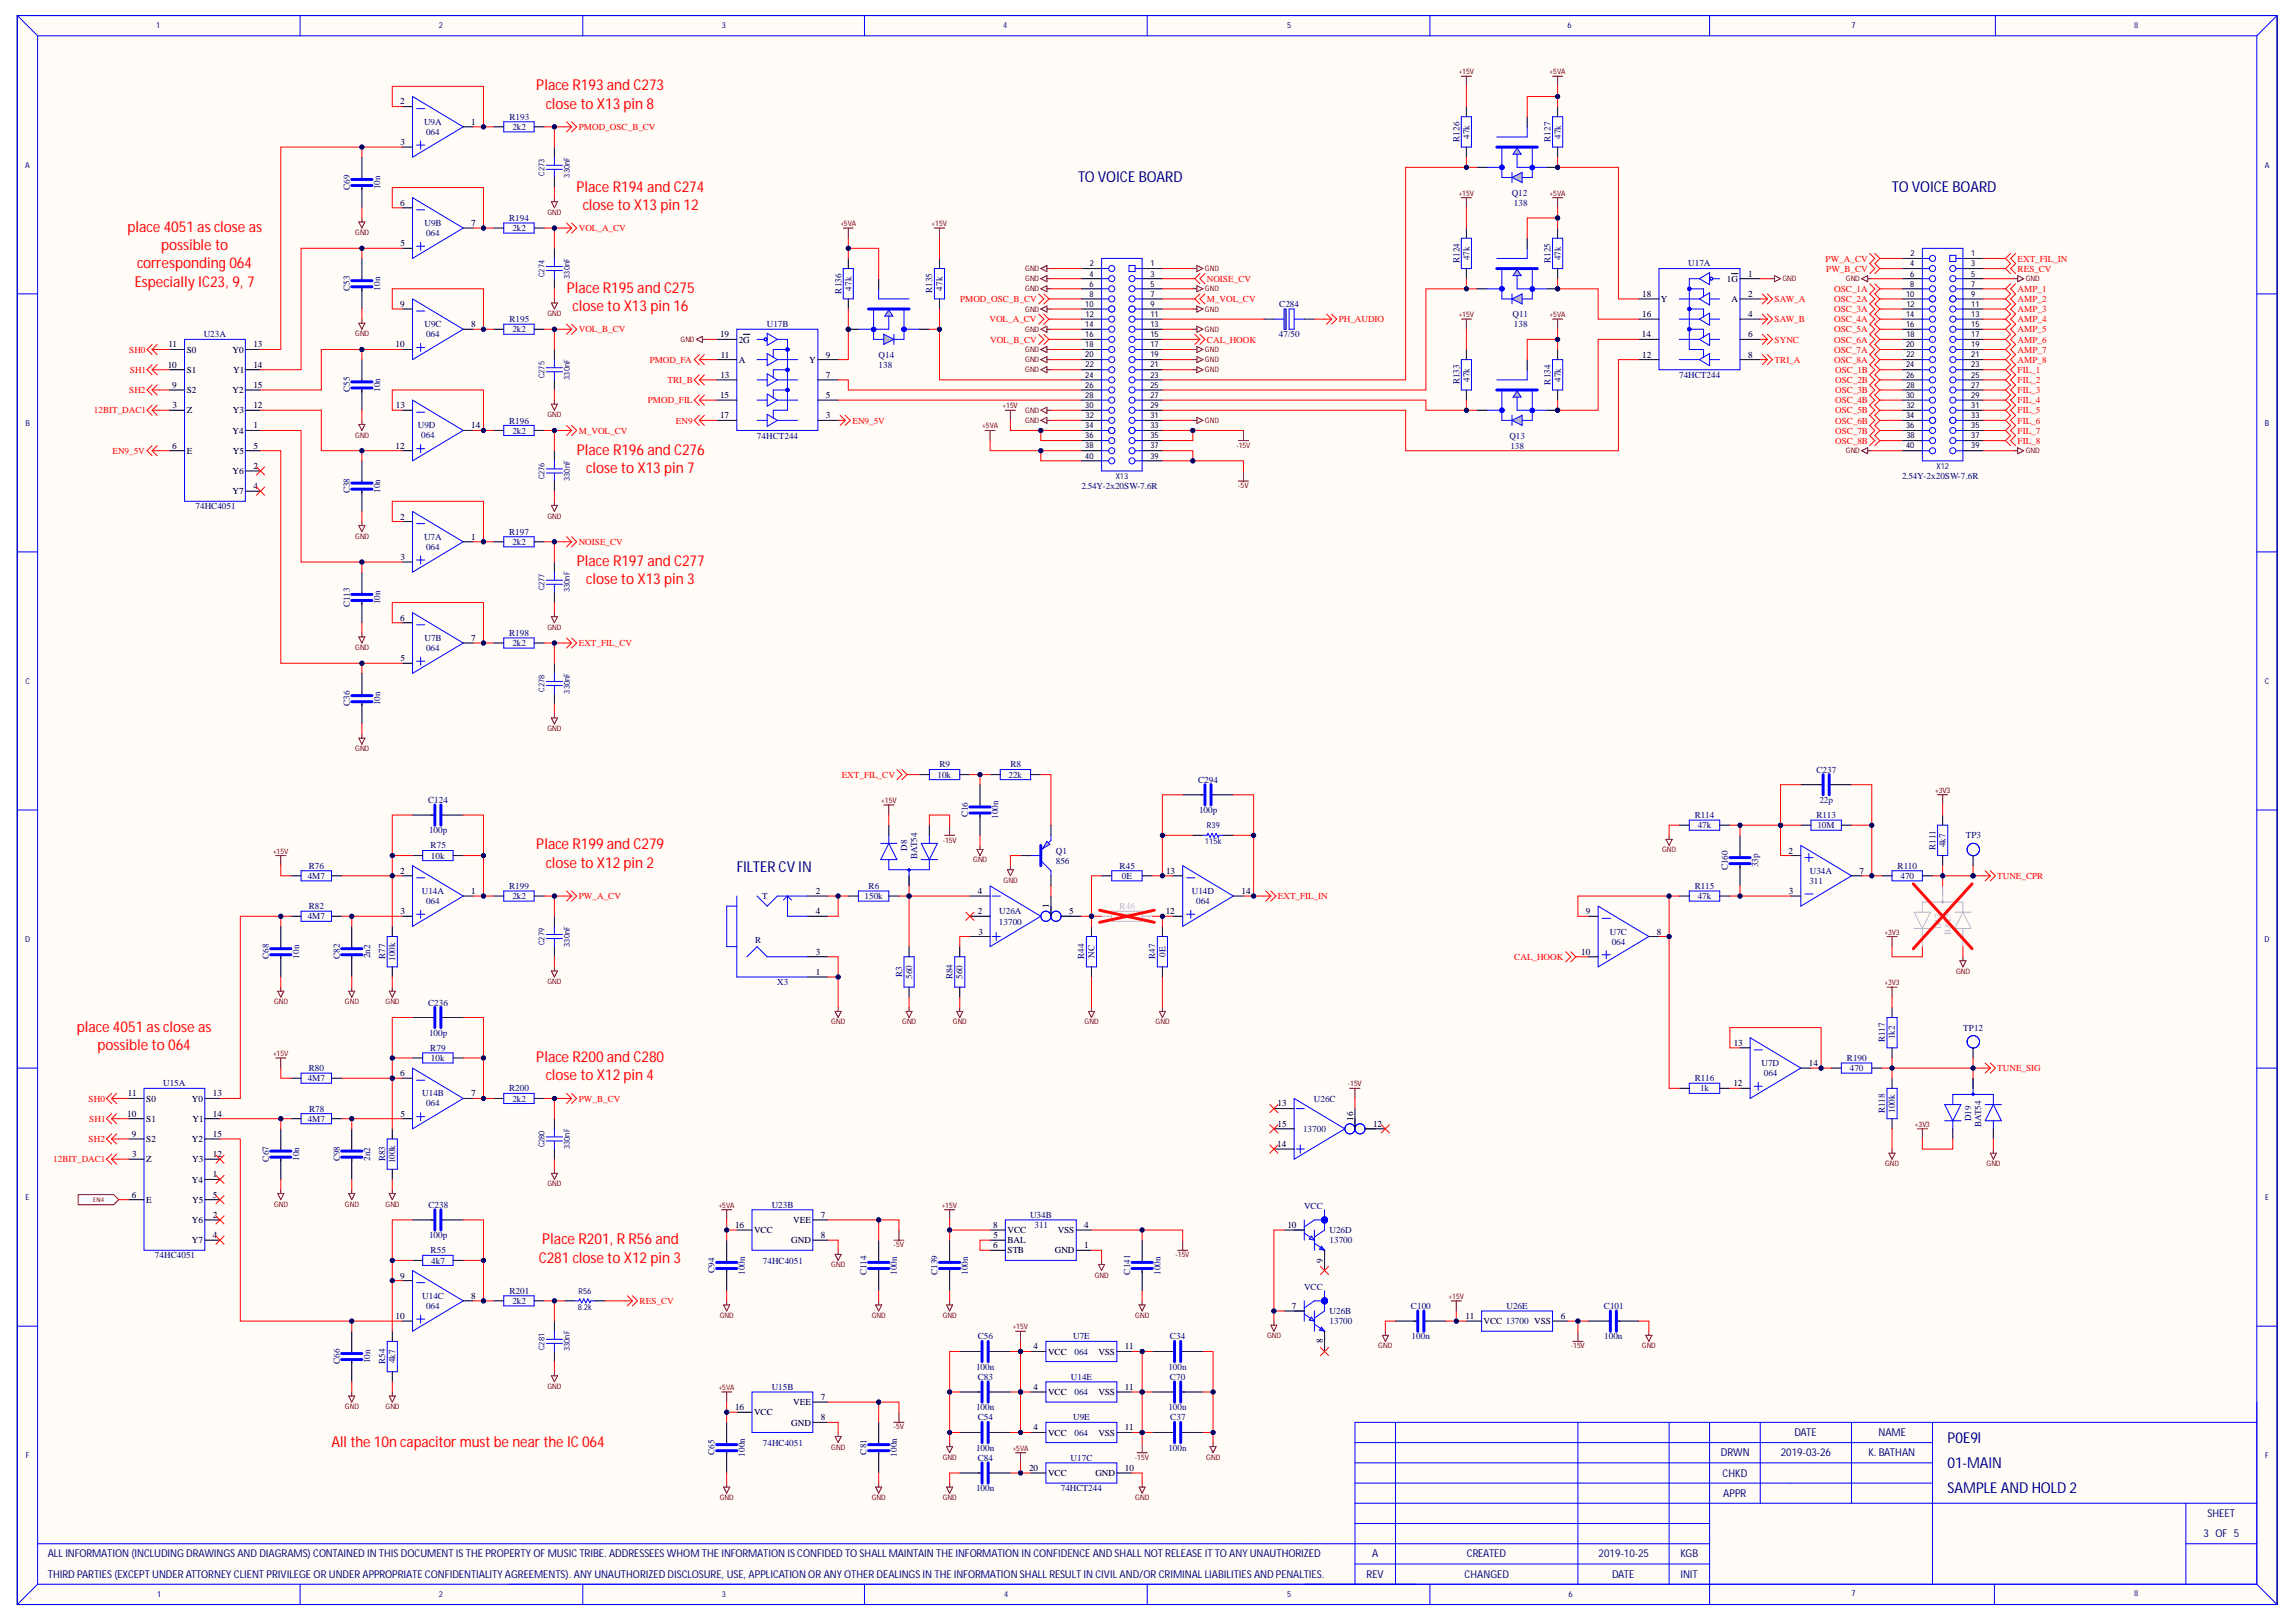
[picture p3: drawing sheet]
<svg xmlns="http://www.w3.org/2000/svg" width="297mm" height="210mm" viewBox="0 0 297 210" stroke-linecap="round" stroke-linejoin="round" font-family="sans-serif">
<defs><g id="words">
<g font-size="1.9" fill="#f00">
<text x="69.4" y="11.7">Place R193 and C273</text>
<text x="70.6" y="14.1">close to X13 pin 8</text>
<text x="74.6" y="24.8">Place R194 and C274</text>
<text x="75.4" y="27.2">close to X13 pin 12</text>
<text x="16.5" y="30">place 4051 as close as</text>
<text x="17.7" y="34.7">corresponding 064</text>
<text x="20.9" y="32.4">possible to</text>
<text x="17.4" y="37.1">Especially IC23, 9, 7</text>
<text x="73.3" y="37.9">Place R195 and C275</text>
<text x="74.1" y="40.3">close to X13 pin 16</text>
<text x="74.6" y="58.9">Place R196 and C276</text>
<text x="75.9" y="61.2">close to X13 pin 7</text>
<text x="74.6" y="73.3">Place R197 and C277</text>
<text x="75.9" y="75.6">close to X13 pin 3</text>
<text x="69.4" y="109.9">Place R199 and C279</text>
<text x="70.6" y="112.3">close to X12 pin 2</text>
<text x="9.9" y="133.5">place 4051 as close as</text>
<text x="12.6" y="135.9">possible to 064</text>
<text x="69.4" y="137.4">Place R200 and C280</text>
<text x="70.6" y="139.8">close to X12 pin 4</text>
<text x="70.1" y="161">Place R201, R R56 and</text>
<text x="69.7" y="163.4">C281 close to X12 pin 3</text>
<text x="42.9" y="187.2">All the 10n capacitor must be near the IC064</text>
</g>
<g font-size="1.9" fill="#000080">
<text x="139.5" y="23.5">TO VOICE BOARD</text>
<text x="244.8" y="24.8">TO VOICE BOARD</text>
<text x="95.3" y="112.8">FILTERCV IN</text>
<text x="252" y="186.7">P0E9I</text>
<text x="252" y="190">01-MAIN</text>
<text x="252" y="193.2">SAMPLE AND HOLD 2</text>
</g>
<g font-size="1.4" fill="#000080">
<text x="232.2" y="185.8">DATE</text>
<text x="243" y="185.8">NAME</text>
<text x="222.6" y="188.5">DRWN</text>
<text x="222.9" y="191.2">CHKD</text>
<text x="230.4" y="188.5">2019-03-26</text>
<text x="241.7" y="188.5">K. BATHAN</text>
<text x="222.9" y="193.7">APPR</text>
<text x="285.6" y="196.3">SHEET</text>
<text x="6.2" y="201.6">ALLINFORMATION (INCLUDING DRAWINGSAND DIAGRAMS) CONTAINED IN THISDOCUMENT ISTHE PROPERTYOF MUSICTRIBE. ADDRESSEESWHOM THE INFORMATION ISCONFIDED TO SHALLMAINTAIN THE INFORMATION IN CONFIDENCE AND SHALLNOT RELEASE IT TO ANYUNAUTHORIZED</text>
<text x="177.5" y="201.6">A</text>
<text x="189.8" y="201.6">CREATED</text>
<text x="206.8" y="201.6">2019-10-25</text>
<text x="217.4" y="201.6">KGB</text>
<text x="285.1" y="198.9">3 OF 5</text>
<text x="6.2" y="204.2">THIRD PARTIES(EXCEPT UNDERATTORNEYCLIENT PRIVILEGE ORUNDERAPPROPRIATE CONFIDENTIALITYAGREEMENTS). ANYUNAUTHORIZED DISCLOSURE, USE, APPLICATION ORANYOTHERDEALINGSIN THE INFORMATION SHALLRESULT IN CIVILAND/ORCRIMINALLIABILITIESAND PENALTIES.</text>
<text x="176.8" y="204.2">REV</text>
<text x="189.5" y="204.2">CHANGED</text>
<text x="208.6" y="204.2">DATE</text>
<text x="217.4" y="204.2">INIT</text>
</g>
<g font-size="1.2">
<text x="51.8" y="13.5">2</text>
<text x="61" y="16.1">1</text>
<text x="51.8" y="18.8">3</text>
<text x="51.8" y="26.6">6</text>
<text x="61" y="29.2">7</text>
<text x="51.8" y="31.9">5</text>
<text x="226.2" y="35.8">1</text>
<text x="51.8" y="39.7">9</text>
<text x="212.4" y="38.4">18</text>
<text x="212.4" y="41">16</text>
<text x="214.9" y="39.1">Y</text>
<text x="223.4" y="36.5">1G</text>
<text x="224" y="39.1">A</text>
<text x="226.2" y="38.4">2</text>
<text x="226.2" y="41">4</text>
<text x="21.7" y="47.6">10</text>
<text x="21.8" y="45">11</text>
<text x="24.2" y="45.6">S0</text>
<text x="30.1" y="45.6">Y0</text>
<text x="32.8" y="45">13</text>
<text x="32.8" y="47.6">14</text>
<text x="51.2" y="45">10</text>
<text x="61" y="42.3">8</text>
<text x="93.2" y="43.7">19</text>
<text x="93.2" y="46.3">11</text>
<text x="95.6" y="44.3">2G</text>
<text x="95.6" y="47">A</text>
<text x="104.7" y="47">Y</text>
<text x="106.9" y="46.3">9</text>
<text x="212.4" y="43.7">14</text>
<text x="212.4" y="46.3">12</text>
<text x="226.2" y="43.7">6</text>
<text x="226.2" y="46.3">8</text>
<text x="22.3" y="50.2">9</text>
<text x="22.3" y="52.8">3</text>
<text x="24.2" y="48.3">S1</text>
<text x="24.2" y="50.9">S2</text>
<text x="24.2" y="53.5">Z</text>
<text x="30.1" y="50.9">Y2</text>
<text x="30.1" y="53.5">Y3</text>
<text x="30.2" y="48.3">Y1</text>
<text x="32.8" y="50.2">15</text>
<text x="32.8" y="52.8">12</text>
<text x="51.2" y="52.8">13</text>
<text x="93.2" y="51.5">15</text>
<text x="93.2" y="48.9">13</text>
<text x="106.9" y="48.9">7</text>
<text x="106.9" y="51.5">5</text>
<text x="22.3" y="58.1">6</text>
<text x="24.2" y="58.7">E</text>
<text x="30.1" y="56.1">Y4</text>
<text x="30.1" y="58.7">Y5</text>
<text x="32.8" y="55.4">1</text>
<text x="32.8" y="58.1">5</text>
<text x="51.2" y="58.1">12</text>
<text x="61" y="55.4">14</text>
<text x="93.2" y="54.1">17</text>
<text x="106.9" y="54.1">3</text>
<text x="30.1" y="61.4">Y6</text>
<text x="30.1" y="64">Y7</text>
<text x="32.8" y="60.7">2</text>
<text x="32.8" y="63.3">4</text>
<text x="51.8" y="67.2">2</text>
<text x="61" y="69.9">1</text>
<text x="51.8" y="72.5">3</text>
<text x="51.8" y="80.3">6</text>
<text x="61" y="83">7</text>
<text x="51.8" y="85.6">5</text>
<text x="51.8" y="113.1">2</text>
<text x="150.9" y="113.1">13</text>
<text x="231.4" y="110.5">2</text>
<text x="240.6" y="113.1">7</text>
<text x="51.8" y="118.3">3</text>
<text x="61" y="115.7">1</text>
<text x="105.5" y="115.7">2</text>
<text x="105.5" y="118.3">4</text>
<text x="126.5" y="118.3">2</text>
<text x="126.5" y="115.7">4</text>
<text x="135.7" y="117.5" transform="rotate(-90 135.7 117.5)">1</text>
<text x="138.3" y="118.3">5</text>
<text x="150.8" y="118.3">12</text>
<text x="160.6" y="115.7">14</text>
<text x="205.2" y="118.3">9</text>
<text x="231.4" y="115.7">3</text>
<text x="105.5" y="123.6">3</text>
<text x="126.6" y="121">3</text>
<text x="204.6" y="123.6">10</text>
<text x="214.4" y="121">8</text>
<text x="105.5" y="126.2">1</text>
<text x="224.3" y="135.3">13</text>
<text x="234" y="137.9">14</text>
<text x="16.5" y="141.9">11</text>
<text x="18.9" y="142.6">S0</text>
<text x="24.8" y="142.6">Y0</text>
<text x="27.5" y="141.9">13</text>
<text x="51.8" y="139.3">6</text>
<text x="61" y="141.9">7</text>
<text x="165.3" y="143.2">13</text>
<text x="224.3" y="140.6">12</text>
<text x="16.5" y="144.5">10</text>
<text x="17" y="147.1">9</text>
<text x="17.1" y="149.7">3</text>
<text x="18.9" y="145.2">S1</text>
<text x="18.9" y="147.8">S2</text>
<text x="24.8" y="147.8">Y2</text>
<text x="24.9" y="145.2">Y1</text>
<text x="27.5" y="144.5">14</text>
<text x="27.5" y="147.1">15</text>
<text x="27.5" y="149.7">12</text>
<text x="51.8" y="144.5">5</text>
<text x="165.2" y="148.4">14</text>
<text x="165.3" y="145.8">15</text>
<text x="175.1" y="145" transform="rotate(-90 175.1 145)">16</text>
<text x="177.6" y="145.8">12</text>
<text x="17" y="155">6</text>
<text x="18.9" y="150.4">Z</text>
<text x="18.9" y="155.7">E</text>
<text x="24.8" y="153">Y4</text>
<text x="24.9" y="150.4">Y3</text>
<text x="24.9" y="155.7">Y5</text>
<text x="27.5" y="152.4">1</text>
<text x="27.5" y="155">5</text>
<text x="24.8" y="158.3">Y6</text>
<text x="24.8" y="160.9">Y7</text>
<text x="27.5" y="157.6">2</text>
<text x="27.5" y="160.2">4</text>
<text x="95.1" y="158.9">16</text>
<text x="97.6" y="159.6">VCC</text>
<text x="102.4" y="160.9">GND</text>
<text x="102.6" y="158.3">VEE</text>
<text x="106.2" y="157.6">7</text>
<text x="106.2" y="160.2">8</text>
<text x="128.5" y="158.9">8</text>
<text x="128.5" y="161.5">6</text>
<text x="128.5" y="160.2">5</text>
<text x="130.3" y="159.6">VCC</text>
<text x="130.3" y="160.9">BAL</text>
<text x="136.9" y="159.6">VSS</text>
<text x="140.3" y="158.9">4</text>
<text x="140.3" y="161.5">1</text>
<text x="166.5" y="158.9">10</text>
<text x="51.8" y="165.5">9</text>
<text x="130.3" y="162.2">STB</text>
<text x="136.5" y="162.2">GND</text>
<text x="171.1" y="163.4" transform="rotate(-90 171.1 163.4)">9</text>
<text x="51.2" y="170.7">10</text>
<text x="61" y="168.1">8</text>
<text x="167.1" y="169.4">7</text>
<text x="171.1" y="173.8" transform="rotate(-90 171.1 173.8)">8</text>
<text x="189.6" y="170.7">11</text>
<text x="191.9" y="171.4">VCC 13700 VSS</text>
<text x="201.9" y="170.7">6</text>
<text x="133.7" y="179.9">4</text>
<text x="133.7" y="174.6">4</text>
<text x="135.6" y="175.3">VCC</text>
<text x="142.1" y="175.3">VSS</text>
<text x="145.5" y="179.9">11</text>
<text x="145.5" y="174.6">11</text>
<text x="95.1" y="182.5">16</text>
<text x="97.6" y="183.2">VCC</text>
<text x="102.4" y="184.5">GND</text>
<text x="102.6" y="181.9">VEE</text>
<text x="106.2" y="181.2">7</text>
<text x="106.2" y="183.8">8</text>
<text x="133.7" y="185.1">4</text>
<text x="135.6" y="180.5">VCC</text>
<text x="135.6" y="185.8">VCC</text>
<text x="142.1" y="180.5">VSS</text>
<text x="142.1" y="185.8">VSS</text>
<text x="145.5" y="185.1">11</text>
<text x="133.1" y="190.4">20</text>
<text x="135.6" y="191">VCC</text>
<text x="141.7" y="191">GND</text>
<text x="145.5" y="190.4">10</text>
</g>
<g font-size="1.2" fill="#000080">
<text x="54.9" y="16.1">U9A</text>
<text x="55.1" y="17.5">064</text>
<text x="65.9" y="15.5">R193</text>
<text x="66.3" y="16.8">2k2</text>
<text x="190.1" y="18" transform="rotate(-90 190.1 18)">47k</text>
<text x="201.9" y="18" transform="rotate(-90 201.9 18)">47k</text>
<text x="188.8" y="18.3" transform="rotate(-90 188.8 18.3)">R126</text>
<text x="200.6" y="18.3" transform="rotate(-90 200.6 18.3)">R127</text>
<text x="45.3" y="24.6" transform="rotate(-90 45.3 24.6)">C69</text>
<text x="49.2" y="24.5" transform="rotate(-90 49.2 24.5)">10n</text>
<text x="54.9" y="29.2">U9B</text>
<text x="65.9" y="28.6">R194</text>
<text x="66.3" y="29.9">2k2</text>
<text x="195.6" y="25.3">Q12</text>
<text x="195.9" y="26.6">138</text>
<text x="55.1" y="30.6">064</text>
<text x="188.8" y="34.1" transform="rotate(-90 188.8 34.1)">R124</text>
<text x="190.1" y="33.7" transform="rotate(-90 190.1 33.7)">47k</text>
<text x="200.6" y="34" transform="rotate(-90 200.6 34)">R125</text>
<text x="201.9" y="33.7" transform="rotate(-90 201.9 33.7)">47k</text>
<text x="218.4" y="34.5">U17A</text>
<text x="45.3" y="37.7" transform="rotate(-90 45.3 37.7)">C53</text>
<text x="49.2" y="37.6" transform="rotate(-90 49.2 37.6)">10n</text>
<text x="65.9" y="41.7">R195</text>
<text x="108.8" y="38" transform="rotate(-90 108.8 38)">R136</text>
<text x="110.2" y="37.6" transform="rotate(-90 110.2 37.6)">47k</text>
<text x="120.6" y="37.9" transform="rotate(-90 120.6 37.9)">R135</text>
<text x="121.9" y="37.6" transform="rotate(-90 121.9 37.6)">47k</text>
<text x="165.5" y="39.7">C284</text>
<text x="195.7" y="41">Q11</text>
<text x="26.4" y="43.7">U23A</text>
<text x="54.9" y="42.3">U9C</text>
<text x="55.1" y="43.7">064</text>
<text x="66.3" y="43">2k2</text>
<text x="99.2" y="42.3">U17B</text>
<text x="113.7" y="47.6">138</text>
<text x="113.7" y="46.3">Q14</text>
<text x="165.4" y="43.7">47/50</text>
<text x="195.9" y="42.3">138</text>
<text x="45.3" y="50.8" transform="rotate(-90 45.3 50.8)">C55</text>
<text x="49.2" y="50.7" transform="rotate(-90 49.2 50.7)">10n</text>
<text x="188.8" y="49.7" transform="rotate(-90 188.8 49.7)">R133</text>
<text x="190.1" y="49.4" transform="rotate(-90 190.1 49.4)">47k</text>
<text x="200.6" y="49.8" transform="rotate(-90 200.6 49.8)">R134</text>
<text x="201.9" y="49.4" transform="rotate(-90 201.9 49.4)">47k</text>
<text x="217.2" y="48.9">74HCT244</text>
<text x="54.1" y="55.4">U9D</text>
<text x="54.5" y="56.6">064</text>
<text x="65.9" y="54.8">R196</text>
<text x="66.3" y="56.1">2k2</text>
<text x="97.9" y="56.8">74HCT244</text>
<text x="195.3" y="56.8">Q13</text>
<text x="195.4" y="58.1">138</text>
<text x="25.3" y="65.9">74HC4051</text>
<text x="45.3" y="63.9" transform="rotate(-90 45.3 63.9)">C38</text>
<text x="49.2" y="63.8" transform="rotate(-90 49.2 63.8)">10n</text>
<text x="139.9" y="63.3">2.54Y-2x20SW-7.6R</text>
<text x="246.1" y="62">2.54Y-2x20SW-7.6R</text>
<text x="54.9" y="69.9">U7A</text>
<text x="55.1" y="71.2">064</text>
<text x="65.9" y="69.2">R197</text>
<text x="66.3" y="70.5">2k2</text>
<text x="45.3" y="78.6" transform="rotate(-90 45.3 78.6)">C113</text>
<text x="49.2" y="78.2" transform="rotate(-90 49.2 78.2)">10n</text>
<text x="54.9" y="83">U7B</text>
<text x="65.9" y="82.3">R198</text>
<text x="66.3" y="83.6">2k2</text>
<text x="55.1" y="84.3">064</text>
<text x="45.3" y="91.4" transform="rotate(-90 45.3 91.4)">C36</text>
<text x="49.2" y="91.3" transform="rotate(-90 49.2 91.3)">10n</text>
<text x="121.3" y="100.6">10k</text>
<text x="121.5" y="99.3">R9</text>
<text x="130.5" y="100.6">22k</text>
<text x="130.7" y="99.3">R8</text>
<text x="155" y="101.3">C294</text>
<text x="235" y="100">C237</text>
<text x="55.4" y="103.9">C124</text>
<text x="55.5" y="107.9">100p</text>
<text x="125.2" y="105.8" transform="rotate(-90 125.2 105.8)">C16</text>
<text x="129.2" y="106" transform="rotate(-90 129.2 106)">100n</text>
<text x="155.1" y="105.2">100p</text>
<text x="219.3" y="105.9">R114</text>
<text x="219.6" y="107.2">47k</text>
<text x="235" y="105.9">R113</text>
<text x="235.1" y="107.2">10M</text>
<text x="235.4" y="103.9">22p</text>
<text x="39.8" y="113.7">4M7</text>
<text x="39.9" y="112.4">R76</text>
<text x="55.7" y="109.8">R75</text>
<text x="55.8" y="111.1">10k</text>
<text x="117.4" y="110.1" transform="rotate(-90 117.4 110.1)">D8</text>
<text x="118.7" y="111.2" transform="rotate(-90 118.7 111.2)">BAT54</text>
<text x="136.6" y="111.8">856</text>
<text x="136.6" y="110.5">Q1</text>
<text x="144.8" y="112.4">R45</text>
<text x="145.1" y="113.7">0E</text>
<text x="223.5" y="112.6" transform="rotate(-90 223.5 112.6)">C160</text>
<text x="227.5" y="112.2" transform="rotate(-90 227.5 112.2)">33p</text>
<text x="234.2" y="113.1">U34A</text>
<text x="245.5" y="112.4">R110</text>
<text x="245.9" y="113.7">470</text>
<text x="250.4" y="110" transform="rotate(-90 250.4 110)">R111</text>
<text x="251.7" y="109.6" transform="rotate(-90 251.7 109.6)">4k7</text>
<text x="254.3" y="108.5">TP3</text>
<text x="39.8" y="119">4M7</text>
<text x="39.9" y="117.7">R82</text>
<text x="54.6" y="115.7">U14A</text>
<text x="55.1" y="117">064</text>
<text x="65.9" y="115">R199</text>
<text x="66.3" y="116.3">2k2</text>
<text x="98.6" y="116.3">T</text>
<text x="111.9" y="116.3">150k</text>
<text x="112.4" y="115">R6</text>
<text x="129.2" y="119.6">13700</text>
<text x="129.3" y="118.3">U26A</text>
<text x="154.2" y="115.7">U14D</text>
<text x="154.7" y="117">064</text>
<text x="219.3" y="115">R115</text>
<text x="219.6" y="116.3">47k</text>
<text x="234.1" y="114.4">311</text>
<text x="34.8" y="124.1" transform="rotate(-90 34.8 124.1)">C68</text>
<text x="38.7" y="124" transform="rotate(-90 38.7 124)">10n</text>
<text x="44" y="124.1" transform="rotate(-90 44 124.1)">C82</text>
<text x="47.9" y="124" transform="rotate(-90 47.9 124)">2n2</text>
<text x="49.8" y="124.1" transform="rotate(-90 49.8 124.1)">R77</text>
<text x="51.1" y="124.3" transform="rotate(-90 51.1 124.3)">100k</text>
<text x="97.7" y="122">R</text>
<text x="140.3" y="124.1" transform="rotate(-90 140.3 124.1)">R44</text>
<text x="141.6" y="124" transform="rotate(-90 141.6 124)">NC</text>
<text x="149.5" y="124.1" transform="rotate(-90 149.5 124.1)">R47</text>
<text x="150.8" y="123.8" transform="rotate(-90 150.8 123.8)">0E</text>
<text x="208.3" y="121">U7C</text>
<text x="208.5" y="122.3">064</text>
<text x="55.4" y="130.1">C236</text>
<text x="100.6" y="127.5">X3</text>
<text x="116.7" y="126.4" transform="rotate(-90 116.7 126.4)">R3</text>
<text x="118" y="126.7" transform="rotate(-90 118 126.7)">560</text>
<text x="123.2" y="126.7" transform="rotate(-90 123.2 126.7)">R84</text>
<text x="124.5" y="126.7" transform="rotate(-90 124.5 126.7)">560</text>
<text x="55.5" y="134">100p</text>
<text x="55.7" y="136">R79</text>
<text x="55.8" y="137.3">10k</text>
<text x="227.9" y="137.9">U7D</text>
<text x="238.9" y="137.3">R190</text>
<text x="243.8" y="134.9" transform="rotate(-90 243.8 134.9)">R117</text>
<text x="245.1" y="134.5" transform="rotate(-90 245.1 134.5)">1k2</text>
<text x="254" y="133.4">TP12</text>
<text x="21.1" y="140.6">U15A</text>
<text x="39.8" y="139.9">4M7</text>
<text x="39.9" y="138.6">R80</text>
<text x="40" y="143.9">R78</text>
<text x="54.6" y="141.9">U14B</text>
<text x="55.1" y="143.2">064</text>
<text x="65.9" y="141.2">R200</text>
<text x="66.3" y="142.6">2k2</text>
<text x="170" y="142.6">U26C</text>
<text x="219.3" y="139.9">R116</text>
<text x="219.9" y="141.2">1k</text>
<text x="228.2" y="139.3">064</text>
<text x="239.3" y="138.6">470</text>
<text x="245.1" y="144" transform="rotate(-90 245.1 144)">100k</text>
<text x="39.8" y="145.2">4M7</text>
<text x="168.6" y="146.5">13700</text>
<text x="243.8" y="144" transform="rotate(-90 243.8 144)">R118</text>
<text x="255" y="145.1" transform="rotate(-90 255 145.1)">D19</text>
<text x="256.3" y="145.8" transform="rotate(-90 256.3 145.8)">BAT54</text>
<text x="34.8" y="150.3" transform="rotate(-90 34.8 150.3)">C67</text>
<text x="38.7" y="150.2" transform="rotate(-90 38.7 150.2)">10n</text>
<text x="44" y="150.3" transform="rotate(-90 44 150.3)">C98</text>
<text x="47.9" y="150.2" transform="rotate(-90 47.9 150.2)">2n2</text>
<text x="49.8" y="150.3" transform="rotate(-90 49.8 150.3)">R83</text>
<text x="51.1" y="150.5" transform="rotate(-90 51.1 150.5)">100k</text>
<text x="55.4" y="156.3">C238</text>
<text x="55.5" y="160.2">100p</text>
<text x="99.8" y="156.3">U23B</text>
<text x="133.3" y="157.6">U34B</text>
<text x="133.8" y="158.9">311</text>
<text x="168.7" y="156.4">VCC</text>
<text x="172" y="160.9">13700</text>
<text x="172" y="159.6">U26D</text>
<text x="20.1" y="162.8">74HC4051</text>
<text x="55.7" y="162.2">R55</text>
<text x="55.8" y="163.5">4k7</text>
<text x="65.9" y="167.4">R201</text>
<text x="92.4" y="164.7" transform="rotate(-90 92.4 164.7)">C94</text>
<text x="96.4" y="165" transform="rotate(-90 96.4 165)">100n</text>
<text x="98.7" y="163.5">74HC4051</text>
<text x="112.1" y="165" transform="rotate(-90 112.1 165)">C114</text>
<text x="116" y="165" transform="rotate(-90 116 165)">100n</text>
<text x="121.3" y="165" transform="rotate(-90 121.3 165)">C139</text>
<text x="125.2" y="165" transform="rotate(-90 125.2 165)">100n</text>
<text x="146.2" y="165" transform="rotate(-90 146.2 165)">C141</text>
<text x="150.1" y="165" transform="rotate(-90 150.1 165)">100n</text>
<text x="168.7" y="166.9">VCC</text>
<text x="54.6" y="168.1">U14C</text>
<text x="55.1" y="169.4">064</text>
<text x="66.3" y="168.8">2k2</text>
<text x="126.5" y="173.3">C56</text>
<text x="138.8" y="173.3">U7E</text>
<text x="151.4" y="173.3">C34</text>
<text x="172" y="171.4">13700</text>
<text x="172" y="170.1">U26B</text>
<text x="182.5" y="169.4">C100</text>
<text x="182.6" y="173.3">100n</text>
<text x="194.9" y="169.4">U26E</text>
<text x="207.5" y="169.4">C101</text>
<text x="207.5" y="173.3">100n</text>
<text x="44" y="176.5" transform="rotate(-90 44 176.5)">C66</text>
<text x="47.9" y="176.4" transform="rotate(-90 47.9 176.4)">10n</text>
<text x="49.8" y="176.5" transform="rotate(-90 49.8 176.5)">R54</text>
<text x="51.1" y="176.4" transform="rotate(-90 51.1 176.4)">4k7</text>
<text x="99.8" y="179.9">U15B</text>
<text x="126.3" y="177.3">100n</text>
<text x="126.5" y="178.6">C83</text>
<text x="138.5" y="178.6">U14E</text>
<text x="139" y="175.3">064</text>
<text x="151.2" y="177.3">100n</text>
<text x="151.4" y="178.6">C70</text>
<text x="126.3" y="182.5">100n</text>
<text x="126.5" y="183.8">C54</text>
<text x="138.8" y="183.8">U9E</text>
<text x="139" y="180.5">064</text>
<text x="139" y="185.8">064</text>
<text x="151.2" y="182.5">100n</text>
<text x="151.4" y="183.8">C37</text>
<text x="92.4" y="188.3" transform="rotate(-90 92.4 188.3)">C65</text>
<text x="96.4" y="188.5" transform="rotate(-90 96.4 188.5)">100n</text>
<text x="98.7" y="187.1">74HC4051</text>
<text x="112.1" y="188.2" transform="rotate(-90 112.1 188.2)">C81</text>
<text x="116" y="188.5" transform="rotate(-90 116 188.5)">100n</text>
<text x="126.3" y="187.7">100n</text>
<text x="126.5" y="189">C84</text>
<text x="138.5" y="189">U17C</text>
<text x="151.2" y="187.7">100n</text>
<text x="126.3" y="193">100n</text>
<text x="137.2" y="193">74HCT244</text>
</g>
<g font-size="1.2" fill="#f00">
<text x="74.9" y="16.8">PMOD_OSC_B_CV</text>
<text x="74.9" y="29.9">VOL_A_CV</text>
<text x="236.2" y="33.8">PW_A_CV</text>
<text x="236.3" y="35.2">PW_B_CV</text>
<text x="261" y="35.2">RES_CV</text>
<text x="261" y="33.8">EXT_FIL_IN</text>
<text x="124.2" y="39.1">PMOD_OSC_B_CV</text>
<text x="128" y="41.7">VOL_A_CV</text>
<text x="156.1" y="36.5">NOISE_CV</text>
<text x="156.1" y="39.1">M_VOL_CV</text>
<text x="173.2" y="41.7">PH_AUDIO</text>
<text x="229.6" y="39.1">SAW_A</text>
<text x="229.6" y="41.7">SAW_B</text>
<text x="237.3" y="37.8">OSC_1A</text>
<text x="237.3" y="39.1">OSC_2A</text>
<text x="237.3" y="40.4">OSC_3A</text>
<text x="237.3" y="41.7">OSC_4A</text>
<text x="261" y="41.7">AMP_4</text>
<text x="261" y="40.4">AMP_3</text>
<text x="261" y="39.1">AMP_2</text>
<text x="261" y="37.8">AMP_1</text>
<text x="16.7" y="45.6">SH0</text>
<text x="74.9" y="43">VOL_B_CV</text>
<text x="84.1" y="47">PMOD_FA</text>
<text x="128.1" y="44.3">VOL_B_CV</text>
<text x="156.1" y="44.3">CAL_HOOK</text>
<text x="229.6" y="47">TRI_A</text>
<text x="229.6" y="44.3">SYNC</text>
<text x="237.3" y="43">OSC_5A</text>
<text x="237.3" y="44.3">OSC_6A</text>
<text x="237.3" y="45.6">OSC_7A</text>
<text x="237.3" y="47">OSC_8A</text>
<text x="261" y="47">AMP_8</text>
<text x="261" y="45.6">AMP_7</text>
<text x="261" y="44.3">AMP_6</text>
<text x="261" y="43">AMP_5</text>
<text x="12.1" y="53.5">12BIT_DAC1</text>
<text x="16.7" y="50.9">SH2</text>
<text x="16.8" y="48.3">SH1</text>
<text x="83.8" y="52.2">PMOD_FIL</text>
<text x="86.3" y="49.6">TRI_B</text>
<text x="237.4" y="48.3">OSC_1B</text>
<text x="237.4" y="49.6">OSC_2B</text>
<text x="237.4" y="50.9">OSC_3B</text>
<text x="237.4" y="52.2">OSC_4B</text>
<text x="237.4" y="53.5">OSC_5B</text>
<text x="261" y="53.5">FIL_5</text>
<text x="261" y="52.2">FIL_4</text>
<text x="261" y="50.9">FIL_3</text>
<text x="261" y="49.6">FIL_2</text>
<text x="261" y="48.3">FIL_1</text>
<text x="14.6" y="58.7">EN9_5V</text>
<text x="74.9" y="56.1">M_VOL_CV</text>
<text x="87.4" y="54.8">EN9</text>
<text x="110.3" y="54.8">EN9_5V</text>
<text x="237.4" y="54.8">OSC_6B</text>
<text x="237.4" y="56.1">OSC_7B</text>
<text x="237.4" y="57.4">OSC_8B</text>
<text x="261" y="57.4">FIL_8</text>
<text x="261" y="56.1">FIL_7</text>
<text x="261" y="54.8">FIL_6</text>
<text x="74.9" y="70.5">NOISE_CV</text>
<text x="74.9" y="83.6">EXT_FIL_CV</text>
<text x="108.9" y="100.6">EXT_FIL_CV</text>
<text x="258.4" y="113.7">TUNE_CPR</text>
<text x="74.9" y="116.3">PW_A_CV</text>
<text x="165.3" y="116.3">EXT_FIL_IN</text>
<text x="195.9" y="124.2">CAL_HOOK</text>
<text x="11.5" y="142.6">SH0</text>
<text x="74.9" y="142.6">PW_B_CV</text>
<text x="258.4" y="138.6">TUNE_SIG</text>
<text x="11.5" y="147.8">SH2</text>
<text x="11.5" y="145.2">SH1</text>
<text x="6.9" y="150.4">12BIT_DAC1</text>
<text x="82.7" y="168.8">RES_CV</text>
</g>
<g font-size="1.2" fill="#bfbebc">
<text x="144.8" y="117.7">R46</text>
<text x="145" y="119">NC</text>
<text x="251.1" y="120.2" transform="rotate(-90 251.1 120.2)">D17</text>
<text x="252.4" y="121" transform="rotate(-90 252.4 121)">BAT54</text>
</g>
<g font-size="1.1" fill="#000080">
<text x="20.2" y="3.7">1</text>
<text x="56.8" y="3.7">2</text>
<text x="93.4" y="3.7">3</text>
<text x="129.8" y="3.7">4</text>
<text x="166.5" y="3.7">5</text>
<text x="202.8" y="3.7">6</text>
<text x="239.5" y="3.7">7</text>
<text x="276.1" y="3.7">8</text>
<text x="3.3" y="21.7">A</text>
<text x="70.4" y="22.7" transform="rotate(-90 70.4 22.7)">C273</text>
<text x="73.7" y="23" transform="rotate(-90 73.7 23)">330nF</text>
<text x="293" y="21.7">A</text>
<text x="70.4" y="35.8" transform="rotate(-90 70.4 35.8)">C274</text>
<text x="73.7" y="36.1" transform="rotate(-90 73.7 36.1)">330nF</text>
<text x="70.4" y="48.9" transform="rotate(-90 70.4 48.9)">C275</text>
<text x="73.7" y="49.1" transform="rotate(-90 73.7 49.1)">330nF</text>
<text x="3.3" y="55.1">B</text>
<text x="293" y="55.1">B</text>
<text x="70.4" y="62" transform="rotate(-90 70.4 62)">C276</text>
<text x="73.7" y="62.3" transform="rotate(-90 73.7 62.3)">330nF</text>
<text x="144.3" y="62">X13</text>
<text x="250.5" y="60.6">X12</text>
<text x="70.4" y="76.4" transform="rotate(-90 70.4 76.4)">C277</text>
<text x="73.7" y="76.7" transform="rotate(-90 73.7 76.7)">330nF</text>
<text x="3.3" y="88.5">C</text>
<text x="70.4" y="89.5" transform="rotate(-90 70.4 89.5)">C278</text>
<text x="73.7" y="89.8" transform="rotate(-90 73.7 89.8)">330nF</text>
<text x="293" y="88.5">C</text>
<text x="156.1" y="107.1">R39</text>
<text x="155.9" y="109.2">115k</text>
<text x="3.3" y="121.9">D</text>
<text x="70.4" y="122.3" transform="rotate(-90 70.4 122.3)">C279</text>
<text x="73.7" y="122.5" transform="rotate(-90 73.7 122.5)">330nF</text>
<text x="293" y="121.9">D</text>
<text x="70.4" y="148.5" transform="rotate(-90 70.4 148.5)">C280</text>
<text x="73.7" y="148.7" transform="rotate(-90 73.7 148.7)">330nF</text>
<text x="3.3" y="155.3">E</text>
<text x="293" y="155.3">E</text>
<text x="74.8" y="167.4">R56</text>
<text x="74.8" y="169.5">8.2k</text>
<text x="70.4" y="174.7" transform="rotate(-90 70.4 174.7)">C281</text>
<text x="73.7" y="174.9" transform="rotate(-90 73.7 174.9)">330nF</text>
<text x="3.3" y="188.7">F</text>
<text x="293" y="188.7">F</text>
<text x="20.3" y="206.7">1</text>
<text x="56.8" y="206.7">2</text>
<text x="93.4" y="206.7">3</text>
<text x="129.9" y="206.7">4</text>
<text x="166.5" y="206.7">5</text>
<text x="202.9" y="206.7">6</text>
<text x="239.5" y="206.6">7</text>
<text x="276.1" y="206.6">8</text>
</g>
<g font-size="1.1">
<text x="141" y="35.8">4</text>
<text x="141" y="34.5">2</text>
<text x="148.8" y="34.5">1</text>
<text x="148.8" y="35.8">3</text>
<text x="247.1" y="34.5">4</text>
<text x="247.1" y="35.8">6</text>
<text x="247.2" y="33.2">2</text>
<text x="255" y="33.2">1</text>
<text x="255" y="34.5">3</text>
<text x="255" y="35.8">5</text>
<text x="140.4" y="39.7">10</text>
<text x="140.4" y="41">12</text>
<text x="141" y="37.1">6</text>
<text x="141" y="38.4">8</text>
<text x="148.8" y="41">11</text>
<text x="148.8" y="37.1">5</text>
<text x="148.8" y="38.4">7</text>
<text x="148.8" y="39.7">9</text>
<text x="246.6" y="38.4">10</text>
<text x="246.6" y="41">14</text>
<text x="246.6" y="39.7">12</text>
<text x="247.1" y="37.1">8</text>
<text x="255" y="39.7">11</text>
<text x="255" y="41">13</text>
<text x="255" y="37.1">7</text>
<text x="255" y="38.4">9</text>
<text x="140.4" y="43.6">16</text>
<text x="140.4" y="42.3">14</text>
<text x="140.4" y="44.9">18</text>
<text x="140.4" y="46.2">20</text>
<text x="140.4" y="47.5">22</text>
<text x="148.8" y="42.3">13</text>
<text x="148.8" y="43.6">15</text>
<text x="148.8" y="44.9">17</text>
<text x="148.8" y="46.2">19</text>
<text x="148.8" y="47.5">21</text>
<text x="246.6" y="42.3">16</text>
<text x="246.6" y="44.9">20</text>
<text x="246.6" y="47.5">24</text>
<text x="246.6" y="43.6">18</text>
<text x="246.6" y="46.2">22</text>
<text x="255" y="42.3">15</text>
<text x="255" y="43.6">17</text>
<text x="255" y="44.9">19</text>
<text x="255" y="46.2">21</text>
<text x="255" y="47.5">23</text>
<text x="140.4" y="48.9">24</text>
<text x="140.4" y="50.2">26</text>
<text x="140.4" y="51.5">28</text>
<text x="140.4" y="52.8">30</text>
<text x="148.8" y="48.9">23</text>
<text x="148.8" y="50.2">25</text>
<text x="148.8" y="51.5">27</text>
<text x="148.8" y="52.8">29</text>
<text x="246.6" y="48.9">26</text>
<text x="246.6" y="51.5">30</text>
<text x="246.6" y="50.2">28</text>
<text x="246.6" y="52.8">32</text>
<text x="255" y="48.9">25</text>
<text x="255" y="50.2">27</text>
<text x="255" y="51.5">29</text>
<text x="255" y="52.8">31</text>
<text x="140.4" y="55.4">34</text>
<text x="140.4" y="56.7">36</text>
<text x="140.4" y="58">38</text>
<text x="140.4" y="59.3">40</text>
<text x="140.4" y="54.1">32</text>
<text x="148.8" y="54.1">31</text>
<text x="148.8" y="55.4">33</text>
<text x="148.8" y="56.7">35</text>
<text x="148.8" y="58">37</text>
<text x="148.8" y="59.3">39</text>
<text x="246.6" y="54.1">34</text>
<text x="246.6" y="55.4">36</text>
<text x="246.6" y="58">40</text>
<text x="246.6" y="56.7">38</text>
<text x="255" y="54.1">33</text>
<text x="255" y="55.4">35</text>
<text x="255" y="56.7">37</text>
<text x="255" y="58">39</text>
</g>
<g font-size="1" fill="#800000">
<text x="188.7" y="9.6">+15V</text>
<text x="200.5" y="9.6">+5VA</text>
<text x="70.8" y="27.8">GND</text>
<text x="108.7" y="29.2">+5VA</text>
<text x="120.5" y="29.2">+15V</text>
<text x="188.7" y="25.3">+15V</text>
<text x="200.5" y="25.3">+5VA</text>
<text x="45.9" y="30.4">GND</text>
<text x="132.6" y="35.1">GND</text>
<text x="155.9" y="35.1">GND</text>
<text x="70.8" y="40.9">GND</text>
<text x="132.6" y="36.4">GND</text>
<text x="132.6" y="40.3">GND</text>
<text x="132.6" y="37.7">GND</text>
<text x="155.9" y="37.7">GND</text>
<text x="155.9" y="40.3">GND</text>
<text x="188.7" y="41">+15V</text>
<text x="200.5" y="41">+5VA</text>
<text x="230.6" y="36.4">GND</text>
<text x="238.8" y="36.4">GND</text>
<text x="262.1" y="36.4">GND</text>
<text x="45.9" y="43.5">GND</text>
<text x="88" y="44.2">GND</text>
<text x="132.6" y="45.6">GND</text>
<text x="132.6" y="42.9">GND</text>
<text x="132.6" y="46.9">GND</text>
<text x="155.9" y="45.6">GND</text>
<text x="155.9" y="42.9">GND</text>
<text x="155.9" y="46.9">GND</text>
<text x="129.7" y="52.8">+15V</text>
<text x="132.6" y="53.4">GND</text>
<text x="132.6" y="48.2">GND</text>
<text x="155.9" y="48.2">GND</text>
<text x="45.9" y="56.6">GND</text>
<text x="70.8" y="54">GND</text>
<text x="127.1" y="55.4">+5VA</text>
<text x="132.6" y="54.7">GND</text>
<text x="155.9" y="54.7">GND</text>
<text x="159.9" y="57.9">-15V</text>
<text x="238.8" y="58.7">GND</text>
<text x="262.1" y="58.7">GND</text>
<text x="160.2" y="63.2">-5V</text>
<text x="45.9" y="69.7">GND</text>
<text x="70.8" y="67.1">GND</text>
<text x="70.8" y="81.5">GND</text>
<text x="45.9" y="84.1">GND</text>
<text x="70.8" y="94.6">GND</text>
<text x="45.9" y="97.2">GND</text>
<text x="114" y="103.9">+15V</text>
<text x="250.4" y="102.6">+3V3</text>
<text x="35.3" y="110.5">+15V</text>
<text x="122" y="109">-15V</text>
<text x="125.9" y="111.6">GND</text>
<text x="215" y="110.3">GND</text>
<text x="129.8" y="114.2">GND</text>
<text x="243.8" y="121">+3V3</text>
<text x="35.5" y="130">GND</text>
<text x="44.6" y="130">GND</text>
<text x="49.9" y="130">GND</text>
<text x="70.8" y="127.3">GND</text>
<text x="243.8" y="127.5">+3V3</text>
<text x="253.1" y="126">GND</text>
<text x="35.3" y="136.6">+15V</text>
<text x="107.5" y="132.6">GND</text>
<text x="116.7" y="132.6">GND</text>
<text x="123.3" y="132.6">GND</text>
<text x="140.3" y="132.6">GND</text>
<text x="149.5" y="132.6">GND</text>
<text x="174.4" y="140.6">-15V</text>
<text x="247.7" y="145.8">+3V3</text>
<text x="70.8" y="153.5">GND</text>
<text x="243.9" y="150.9">GND</text>
<text x="257" y="150.9">GND</text>
<text x="35.5" y="156.2">GND</text>
<text x="44.6" y="156.2">GND</text>
<text x="49.9" y="156.2">GND</text>
<text x="93" y="156.3">+5VA</text>
<text x="115.6" y="161.4">-5V</text>
<text x="121.8" y="156.3">+15V</text>
<text x="107.5" y="164">GND</text>
<text x="141.6" y="165.3">GND</text>
<text x="152.1" y="162.7">-15V</text>
<text x="93.1" y="170.6">GND</text>
<text x="112.8" y="170.6">GND</text>
<text x="122" y="170.6">GND</text>
<text x="131" y="172">+15V</text>
<text x="146.9" y="170.6">GND</text>
<text x="163.9" y="173.2">GND</text>
<text x="187.4" y="168.1">+15V</text>
<text x="70.8" y="179.7">GND</text>
<text x="93" y="179.9">+5VA</text>
<text x="178.3" y="174.5">GND</text>
<text x="203.2" y="174.5">-15V</text>
<text x="212.4" y="174.5">GND</text>
<text x="44.6" y="182.4">GND</text>
<text x="49.9" y="182.4">GND</text>
<text x="115.6" y="185">-5V</text>
<text x="107.5" y="187.6">GND</text>
<text x="122" y="188.9">GND</text>
<text x="131" y="187.7">+5VA</text>
<text x="146.8" y="188.9">-15V</text>
<text x="156.1" y="188.9">GND</text>
<text x="93.1" y="194.2">GND</text>
<text x="112.8" y="194.2">GND</text>
<text x="122" y="194.2">GND</text>
<text x="146.9" y="194.2">GND</text>
</g>
<text font-size=".8" fill="#800000" x="12.1" y="155.5">EN4</text>
</g></defs>
<path d="M2.2 2h292.4v205.6h-292.4z" fill-rule="evenodd" fill="#fffcf8"/>
<path d="M2.2 2h292.4v205.6h-292.4z" fill="none" stroke="#000" stroke-width=".13"/>
<path d="M2.2 2h292.4v205.6h-292.4z" fill-rule="evenodd" fill="#fffcf8"/>
<g fill="none" stroke="#000" stroke-width=".13">
<path d="M2.2 2h292.4v205.6h-292.4zM52.1 13.8h1.3M52.1 19h1.3M59.9 16.4h1.3M46.8 20.3v2.7M46.8 24.3v2.6M46.8 33.4v2.7M46.8 37.4v2.6M52.1 26.9h1.3M52.1 32.1h1.3M52.1 40h1.3M59.9 29.5h1.3"/>
<path d="M46.8 46.5v2.7M46.8 50.5v2.6M46.8 59.6v2.7M52.1 45.2h1.3M52.1 53.1h1.3M52.1 58.3h1.3M59.9 42.6h1.3M59.9 55.7h1.3M46.8 63.6v2.6M52.1 67.5h1.3M52.1 72.7h1.3M59.9 70.1h1.3"/>
<path d="M46.8 87.1v2.7M46.8 91.1v2.6M36.3 119.9v2.6M37.6 113.3h1.4M37.6 118.6h1.4M42.9 113.3h1.3M42.9 118.6h1.3M45.5 119.9v2.6M52.1 113.3h1.3M52.1 118.6h1.3M53.4 110.7h1.3M58.6 110.7h1.3"/>
<path d="M59.9 116h1.3M104.5 118.6h2.6M104.5 116h2.6M125.5 118.6h2.6M125.5 116h2.6M136 116v2.6M137.3 118.6h2.6M141.2 119.9v1.3M36.3 123.8v2.6M45.5 123.8v2.6M52.1 139.5h1.3M53.4 136.9h1.3"/>
<path d="M58.6 136.9h1.3M104.5 123.8h2.6M104.5 126.4h2.6M125.5 121.2h2.6M141.2 125.1v1.3M16.7 142.2h1.9M16.7 144.8h1.9M16.7 147.4h1.9M16.7 150h1.9M16.7 155.2h1.9M26.5 142.2h2M26.5 144.8h2"/>
<path d="M26.5 147.4h2M26.5 150h2M26.5 152.6h2M26.5 155.2h2M26.5 157.9h2M36.3 146.1v2.6M36.3 150v2.6M37.6 144.8h1.4M42.9 144.8h1.3M45.5 146.1v2.6M45.5 150v2.6M52.1 144.8h1.3"/>
<path d="M59.9 142.2h1.3M26.5 160.5h2M45.5 172.3v2.6M45.5 176.2v2.6M52.1 165.7h1.3M52.1 171h1.3M59.9 168.3h1.3M95.3 182.8h2M105.2 181.4h1.9M105.2 184.1h1.9"/>
</g>
<g fill="none" stroke="#00f" stroke-width=".13">
<path d="M2.2 2h292.4M2.2 2v205.6M2.2 2l2.7 2.6M4.9 4.6h287.1M4.9 4.6v200.4M38.8 2v2.6M53.4 12.5l6.5 3.9-6.5 3.9zM53.9 14.1h1M53.9 18.8h1M54.4 18.2v1.1M75.4 2v2.6M111.8 2v2.6"/>
<path d="M148.4 2v2.6M185 2v2.6M221.2 2v2.6M258.1 2v2.6M292 4.6v200.4M294.6 2v205.6M294.6 2l-2.6 2.6M2.2 38h2.7M46.8 23v.2M46.8 24v.5M46.8 36.1v.2M46.8 37.1v.5"/>
<path d="M53.4 25.6l6.5 3.9-6.5 3.9zM53.4 38.7l6.5 3.9-6.5 3.9zM53.9 27.2h1M53.9 31.9h1M54.4 31.3v1.1M292 38h2.6M46.8 49.2v.2M46.8 50.2v.5M53.4 51.8l6.5 3.9-6.5 3.9zM53.9 40.3h1M53.9 45h1M53.9 53.3h1"/>
<path d="M53.9 58.1h1M54.4 44.4v1.1M54.4 57.5v1.1M2.2 71.4h2.7M46.8 62.3v.2M46.8 63.3v.5M53.4 66.2l6.5 3.9-6.5 3.9zM53.9 67.8h1M53.9 72.5h1M54.4 71.9v1.1M292 71.4h2.6M46.8 89.8v.2"/>
<path d="M46.8 90.8v.5M2.2 104.8h2.7M39 112.7h3.9v1.3h-3.9zM39 117.9h3.9v1.3h-3.9zM53.4 112l6.5 4-6.5 3.9zM53.9 113.6h1M53.9 118.3h1M54.4 117.8v1M54.7 110.1h3.9v1.3h-3.9zM95.3 116v10.4h9.2M95.3 117.3h-1.3v5.2h1.3M97.9 116l1.4 1.3 1.3-1.3h3.9"/>
<path d="M101.9 116v2.6h2.6M101.9 116l-.5 .5M101.9 116l.5 .5M128.1 114.6l6.6 4-6.6 3.9zM128.4 116h1M136 117.3v1.3M137.3 118.6h1.3M292 104.8h2.6M2.2 138.2h2.7M36.3 122.5v.3M36.3 123.6v.5M45.5 122.5v.3"/>
<path d="M45.5 123.6v.5M53.4 138.2l6.5 4-6.5 3.9zM53.9 139.8h1M54.7 136.3h3.9v1.3h-3.9zM96.6 123.8l1.3-1.3 1.4 1.3h5.2M128.4 121.2h1M128.9 120.7v1M140.6 121.2h1.3v3.9h-1.3zM292 138.2h2.6M18.6 140.8h7.9v21h-7.9zM36.3 148.7v.3M36.3 149.7v.6"/>
<path d="M39 144.1h3.9v1.3h-3.9zM45.5 148.7v.3M45.5 149.7v.6M53.9 144.5h1M54.4 144v1M2.2 171.6h2.7M45.5 174.9v.3M45.5 175.9v.6M53.4 164.4l6.5 3.9-6.5 4zM53.9 166h1M53.9 170.7h1M54.4 170.2v1"/>
<path d="M292 171.6h2.6M4.9 199.8h216.3M97.3 180.1h7.9v5.3h-7.9zM175.3 197.2h45.9M175.3 194.5h116.7M175.3 191.9h74.7M175.3 189.3h74.7M175.3 186.7h74.7M180.5 184.1v20.9M204.1 184.1v20.9M215.9 184.1v20.9M221.2 184.1v23.5"/>
<path d="M227.7 184.1v10.4M239.5 184.1v10.4M250 184.1v20.9M282.8 199.8h9.2M282.8 194.5v10.5M292 184.1h-116.7v20.9M2.2 207.6h292.4M4.9 205h287.1M4.9 205l-2.7 2.6M38.8 205v2.6M75.4 205v2.6M111.8 205v2.6"/>
<path d="M148.4 205v2.6M175.3 202.4h45.9M185 205v2.6M258 205v2.6M292 205l2.6 2.6"/>
<circle cx="135.3" cy="118.6" r=".66"/>
<circle cx="136.6" cy="118.6" r=".66"/>
</g>
<g fill="none" stroke="#00f" stroke-width=".38">
<path d="M45.5 23.2h2.6M45.5 24h2.6M45.5 36.3h2.6M45.5 37.1h2.6M45.5 49.4h2.6M45.5 50.2h2.6M45.5 62.5h2.6M45.5 63.3h2.6M45.5 90h2.6M45.5 90.8h2.6M35 122.8h2.6M35 123.6h2.6"/>
<path d="M44.2 122.8h2.6M44.2 123.6h2.6M35 149h2.6M35 149.7h2.6M44.2 149h2.6M44.2 149.7h2.6M44.2 175.2h2.6M44.2 175.9h2.6"/>
</g>
<g fill="none" stroke="#800000" stroke-width=".13">
<path d="M46.4 28.7h.8l-.4 .8zM46.8 28.2v.5M46.4 41.8h.8l-.4 .8zM46.4 54.9h.8l-.4 .8zM46.8 41.3v.5M46.8 54.4v.5M46.4 68h.8l-.4 .8zM46.8 67.5v.5M46.4 95.5h.8l-.4 .8zM46.8 95v.5M35.7 110.7h1.3M36.3 110.7v1.3"/>
<path d="M108 130.9h.8l-.4 .8zM108.4 130.4v.5M140.8 130.9h.8l-.4 .8zM141.2 130.4v.5M35.9 154.5h.8l-.4 .7zM36.3 153.9v.6M45.1 154.5h.8l-.4 .7zM45.5 153.9v.6M45.1 180.7h.8l-.4 .7zM45.5 180.1v.6"/>
</g>
<path d="M124.9 118.1l1.1 1M126 118.1l-1.1 1" fill="none" stroke="#f00" stroke-width=".13"/>
<path d="M10.1 154.6h4.6l.7 .6-.7 .7h-4.6z" fill-rule="evenodd" fill="#fff"/>
<g fill="none" stroke="#800000" stroke-width=".13">
<path d="M10.1 154.6h4.6l.7 .6-.7 .7h-4.6zM131.4 172.3h1.3M132 172.3v1.3M93.6 192.4h.8l-.4 .8zM94 191.9v.5M108 185.9h.8l-.4 .8zM108.4 185.4v.5M113.3 192.4h.8l-.4 .8zM113.7 191.9v.5M115.6 184.1h1.4M116.3 182.8v1.3M147.1 188h1.3"/>
<path d="M147.8 186.7v1.3M156.5 187.2h.8l-.4 .8zM156.9 186.7v.5"/>
</g>
<g fill="none" stroke="#00f" stroke-width=".38">
<path d="M134.7 109.4v2.6M127 178.8v2.6M127.8 178.8v2.6M152 178.8v2.6M152.7 178.8v2.6M92.7 187h2.6M92.7 187.7h2.6M112.4 187h2.6M112.4 187.7h2.6M127 184.1v2.6M127.8 184.1v2.6M152 184.1v2.6"/>
<path d="M152.7 184.1v2.6"/>
</g>
<g fill="none" stroke="#00f" stroke-width=".13">
<path d="M111.1 115.3h3.9v1.3h-3.9zM132.7 110.7h2M134.7 111.4l1.3 1.3M136 108.8l-1.3 1.3M135.3 178.8h9.2v2.6h-9.2zM94 186.7v.3M94 187.7v.6M113.7 186.7v.3M113.7 187.7v.6M126.5 185.4h.5M126.5 180.1h.5M127.8 185.4h.3"/>
<path d="M127.8 180.1h.3M135.3 189.3h9.2v2.6h-9.2zM135.3 184.1h9.2v2.6h-9.2zM151.7 185.4h.3M151.7 180.1h.3M152.7 185.4h.6M152.7 180.1h.6"/>
</g>
<g fill="none" stroke="#000" stroke-width=".13">
<path d="M109.7 116h1.4M115 116h1.3M94 184.1v2.6M94 188v2.6M113.7 184.1v2.6M113.7 188v2.6M124.2 185.4h2.6M124.2 180.1h2.6M128.1 185.4h2.6M128.1 180.1h2.6M133.3 190.6h2M133.3 185.4h2"/>
<path d="M133.3 180.1h2M144.5 190.6h2M144.5 185.4h2M144.5 180.1h2M149.1 185.4h2.6M149.1 180.1h2.6M153 185.4h2.6M153 180.1h2.6"/>
</g>
<path d="M135.4 108.9l.4 .4-.9 .5z" fill="#c0c0c0"/>
<g fill="none" stroke="#00f" stroke-width=".13">
<path d="M65.2 15.8h3.9v1.3h-3.9zM65.2 28.9h3.9v1.3h-3.9zM23.9 43.9h7.8v21h-7.8zM65.2 42h3.9v1.3h-3.9zM65.2 55.1h3.9v1.3h-3.9zM46.8 76.7v.2M46.8 77.7v.5M53.4 79.3l6.5 3.9-6.5 3.9zM65.2 69.5h3.9v1.3h-3.9zM53.9 80.9h1M53.9 85.6h1M54.4 85v1.1"/>
<path d="M65.2 82.6h3.9v1.3h-3.9zM120.2 99.6h4v1.3h-4zM129.4 99.6h3.9v1.3h-3.9zM55.7 105.5h.6M57 105.5h.3M65.2 115.3h3.9v1.3h-3.9zM126.8 104.2v.2M126.8 105.2v.5M135.4 108.9l.4 .4-.9 .5zM136 108.1v.7M136 112.7v.6M153 112l6.6 4-6.6 3.9z"/>
<path d="M153.5 113.6h1.1M153.5 118.3h1.1M154.1 117.8v1M206.8 117.3l6.5 3.9-6.5 3.9zM207.3 118.8h1M218.6 106.1h3.9v1.3h-3.9zM218.6 115.3h3.9v1.3h-3.9zM225.1 110.7v.3M225.1 111.8v.5M233 109.4l6.5 3.9-6.5 4zM233.5 115.7h1.1M233.5 111h1.1"/>
<path d="M234 110.5v1M234.3 106.1h3.9v1.3h-3.9zM235.3 101.5h.6M236.6 101.5h.3M244.8 112.7h3.9v1.3h-3.9zM250.7 106.8h1.3v3.9h-1.3zM39 138.9h3.9v1.3h-3.9zM50.1 121.2h1.3v3.9h-1.3zM55.7 131.7h.6M57 131.7h.3M117 123.8h1.3v3.9h-1.3zM123.5 123.8h1.3v3.9h-1.3z"/>
<path d="M207.3 123.6h1M207.8 123v1.1M226.4 134.3l6.6 3.9-6.6 4zM226.9 135.9h1.1M238.2 137.6h4v1.3h-4zM244.1 131.7h1.3v3.9h-1.3zM255.3 139.5v2M50.1 147.4h1.3v3.9h-1.3zM55.7 157.9h.6M57 157.9h.3M65.2 141.5h3.9v1.3h-3.9zM97.3 156.6h7.9v5.2h-7.9z"/>
<path d="M130.1 157.9h9.1v5.2h-9.1zM218.6 140.2h3.9v1.3h-3.9zM226.9 140.6h1.1M227.5 140.1v1M244.1 140.8h1.3v4h-1.3zM251.6 142.9h2.1l-1.1 2.1zM251.6 145h2.1M252.6 142.9v-1.3h5.3v1.3M252.6 145v1.1M256.8 142.9h2.1M257.9 142.9l1 2.1h-2.1zM257.9 145v1.1"/>
<path d="M50.1 173.6h1.3v3.9h-1.3zM54.7 162.5h3.9v1.3h-3.9zM65.2 167.7h3.9v1.3h-3.9zM94 163.1v.3M94 164.2v.5M113.7 163.1v.3M113.7 164.2v.5M122.9 163.1v.3M122.9 164.2v.5M126.8 174.9h.2M127.8 174.9h.6M135.3 173.6h9.2v2.6h-9.2z"/>
<path d="M147.8 163.1v.3M147.8 164.2v.5M151.7 174.9h.3M152.7 174.9h.6M167.4 169.7h1.3M168.7 168.3v2.7M168.7 170l1.3 1M170 168.3l-1.3 1M126.5 190.6h.5M127.8 190.6h.3"/>
<circle cx="255.3" cy="109.9" r=".8"/>
<circle cx="255.3" cy="134.8" r=".8"/>
<circle cx="255.3" cy="141.6" r=".13"/>
</g>
<g fill="none" stroke="#000" stroke-width=".13">
<path d="M63.9 16.4h1.3M69.1 16.4h1.3M63.9 29.5h1.3M69.1 29.5h1.3M21.9 45.2h2M21.9 47.8h2M21.9 50.5h2M21.9 53.1h2M21.9 58.3h2M31.7 45.2h2M31.7 47.8h2M31.7 50.5h2"/>
<path d="M31.7 53.1h2M31.7 55.7h2M31.7 58.3h2M63.9 55.7h1.3M63.9 42.6h1.3M69.1 55.7h1.3M69.1 42.6h1.3M31.7 60.9h2M31.7 63.6h2M46.8 74v2.7M46.8 78v2.6M63.9 70.1h1.3"/>
<path d="M69.1 70.1h1.3M52.1 80.6h1.3M52.1 85.8h1.3M59.9 83.2h1.3M63.9 83.2h1.3M69.1 83.2h1.3M50.7 119.9v1.3M53.4 105.5h2.6M57.3 105.5h2.6M63.9 116h1.3M69.1 116h1.3M118.9 100.2h1.3"/>
<path d="M124.2 100.2h1.3M126.8 101.5v2.7M126.8 105.5v2.6M128.1 100.2h1.3M132 110.7h1.3M133.3 100.2h1.4M136 106.8v1.3M136 113.3v1.3M151.7 113.3h1.3M151.7 118.6h1.3M159.6 116h1.3M205.4 118.6h1.4"/>
<path d="M217.2 116h1.4M217.2 106.8h1.4M222.5 116h1.3M222.5 106.8h1.3M225.1 108.1v2.6M225.1 112v2.6M231.7 110.7h1.3M231.7 116h1.3M233 106.8h1.3M233 101.5h2.6M236.9 101.5h2.6M238.2 106.8h1.3"/>
<path d="M239.5 113.3h1.3M243.5 113.3h1.3M248.7 113.3h1.3M251.3 105.5v1.3M251.3 110.7v1.3M255.3 110.7v1.3M37.6 139.5h1.4M42.9 139.5h1.3M50.7 125.1v1.3M53.4 131.7h2.6M57.3 131.7h2.6M117.6 122.5v1.3"/>
<path d="M117.6 127.7v1.4M124.2 122.5v1.3M124.2 127.7v1.4M205.4 123.8h1.4M213.3 121.2h1.3M225.1 135.6h1.3M233 138.2h1.3M236.9 138.2h1.3M242.2 138.2h1.3M244.8 130.4v1.3M244.8 135.6v1.3M244.8 139.5v1.3"/>
<path d="M255.3 135.6v1.3M255.3 139.5v1.3M50.7 146.1v1.3M50.7 151.3v1.3M53.4 157.9h2.6M57.3 157.9h2.6M63.9 142.2h1.3M69.1 142.2h1.3M95.3 159.2h2M105.2 157.9h1.9M128.1 159.2h2M139.2 159.2h2"/>
<path d="M217.2 140.8h1.4M222.5 140.8h1.3M225.1 140.8h1.3M244.8 144.8v1.3M252.6 146.1v1.3M257.9 146.1v1.3M50.8 172.3v1.3M50.8 177.5v1.3M53.4 163.1h1.3M58.6 163.1h1.3M63.9 168.3h1.3M69.1 168.3h1.3"/>
<path d="M94 160.5v2.6M94 164.4v2.6M105.2 160.5h1.9M113.7 160.5v2.6M113.7 164.4v2.6M122.9 160.5v2.6M122.9 164.4v2.6M124.2 174.9h2.6M128.1 160.5h2M128.1 161.8h2M128.1 174.9h2.6M133.3 174.9h2"/>
<path d="M139.2 161.8h2M144.5 174.9h2M147.8 160.5v2.6M147.8 164.4v2.6M149.1 174.9h2.6M153 174.9h2.6M124.2 190.6h2.6M128.1 190.6h2.6"/>
</g>
<g fill="none" stroke="#800000" stroke-width=".13">
<path d="M71.3 39.2h.8l-.4 .8zM71.3 26.1h.8l-.4 .8zM71.7 25.6v.5M71.7 38.7v.5M71.3 52.3h.8l-.4 .8zM71.7 51.8v.5M71.3 65.4h.8l-.4 .8zM71.3 79.8h.8l-.4 .8zM71.7 64.9v.5M71.7 79.3v.5M46.4 82.4h.8l-.4 .8zM46.8 81.9v.5"/>
<path d="M71.3 92.9h.8l-.4 .8zM71.7 92.4v.5M126.4 109.9h.8l-.4 .8zM126.8 109.4v.5M130.3 112.6h.8l-.4 .7zM130.7 112v.6M215.5 108.6h.8l-.4 .8zM215.9 108.1v.5M250.7 102.9h1.3M251.3 102.9v1.3M35.7 136.9h1.3M35.9 128.3h.8l-.4 .8z"/>
<path d="M36.3 127.7v.6M36.3 136.9v1.3M45.1 128.3h.8l-.4 .8zM45.5 127.7v.6M50.4 128.3h.7l-.4 .8zM50.7 127.7v.6M71.3 125.6h.8l-.4 .8zM71.7 125.1v.5M117.2 130.9h.8l-.4 .8zM117.6 130.4v.5M123.8 130.9h.8l-.4 .8zM124.2 130.4v.5"/>
<path d="M150 130.9h.8l-.4 .8zM150.4 130.4v.5M244.1 121.2h1.3M244.1 127.8h1.3M244.8 121.2v1.3M244.8 127.8v1.3M253.6 124.3h.7l-.4 .8zM253.9 123.8v.5M50.4 154.5h.7l-.4 .7zM50.7 153.9v.6M71.3 151.8h.8l-.4 .8zM71.7 151.3v.5"/>
<path d="M116.3 159.2v1.3M122.2 156.6h1.3M122.9 156.6v1.3M244.4 149.2h.8l-.4 .8zM244.8 148.7v.5M248.1 146.1h1.3M248.7 146.1v1.3M257.5 149.2h.8l-.4 .8zM257.9 148.7v.5M71.3 178h.8l-.4 .8zM71.7 177.5v.5M93.6 168.9h.8l-.4 .8z"/>
<path d="M94 168.3v.6M108 162.3h.8l-.4 .8zM108.4 161.8v.5M113.3 168.9h.8l-.4 .8zM113.7 168.3v.6M115.6 160.5h1.4M122.5 168.9h.7l-.3 .8zM122.9 168.3v.6M142.1 163.6h.8l-.4 .8zM142.5 163.1v.5M147.4 168.9h.8l-.4 .8zM147.8 168.3v.6"/>
<path d="M152.4 161.8h1.3M153 160.5v1.3M50.4 180.7h.7l-.3 .7zM50.8 180.1v.6M122.5 192.4h.8l-.4 .8zM122.5 187.2h.8l-.4 .8zM122.9 186.7v.5M122.9 191.9v.5M147.4 192.4h.8l-.4 .8zM147.8 191.9v.5"/>
</g>
<g fill="none" stroke="#00f" stroke-width=".38">
<path d="M45.5 76.9h2.6M45.5 77.7h2.6M56.3 104.2v2.6M57 104.2v2.6M125.5 104.4h2.6M125.5 105.2h2.6M223.8 111h2.6M223.8 111.8h2.6M235.9 100.2v2.7M236.6 100.2v2.7M56.3 130.4v2.6M57 130.4v2.6"/>
<path d="M56.3 156.6v2.6M57 156.6v2.6M92.7 163.4h2.6M92.7 164.2h2.6M112.4 163.4h2.6M112.4 164.2h2.6M121.5 163.4h2.7M121.5 164.2h2.7M127 173.6v2.6M127.8 173.6v2.6M146.4 163.4h2.7M146.4 164.2h2.7"/>
<path d="M152 173.6v2.6M152.7 173.6v2.6M127 189.3v2.6M127.8 189.3v2.6"/>
</g>
<g fill="none" stroke="#f00" stroke-width=".13">
<path d="M73 16.4h1M73.3 15.8l.7 .6M74 16.4l-.7 .7M74 15.8l.6 .6-.6 .7M73 29.5h1M73.3 28.9l.7 .6M74 29.5l-.7 .7M74 28.9l.6 .6-.6 .7M19.7 58.3l.6 .7M19.7 57.7l-.7 .6 .7 .7M19.7 58.3h.9M19.7 50.5l.6 .6"/>
<path d="M19.7 49.8l-.7 .7 .7 .6M19.7 50.5h.9M19.7 47.8l.6 .7M19.7 47.2l-.7 .6 .7 .7M19.7 47.8h.9M19.7 45.2l.6 .7M19.7 44.6l-.7 .6 .7 .7M19.7 45.2h.9M20.3 57.7l-.6 .6M20.3 49.8l-.6 .7M20.3 47.2l-.6 .6M20.3 44.6l-.6 .6"/>
<path d="M73 42.6h1M73 55.7h1M73.3 42l.7 .6M73.3 55.1l.7 .6M74 42.6l-.7 .7M74 42l.6 .6-.6 .7M74 55.7l-.7 .7M74 55.1l.6 .6-.6 .7M33.2 63l1 1.1M33.2 60.4l1 1.1M34.2 63l-1 1.1M34.2 60.4l-1 1.1"/>
<path d="M73 70.1h1M73.3 69.5l.7 .6M74 70.1l-.7 .7M74 69.5l.6 .6-.6 .7M73 83.2h1M73.3 82.6l.7 .6M74 83.2l-.7 .7M74 82.6l.6 .6-.6 .7M116 99.6l.7 .6-.7 .7M116.7 99.6l.6 .6M73 116h1M73.3 115.3l.7 .7"/>
<path d="M74 116l-.7 .6M74 115.3l.6 .7-.6 .6M117.3 100.2l-.6 .7M117.3 100.2h.3M163.5 116h.9M163.8 115.3l.6 .7M164.4 116l-.6 .6M164.4 115.3l.7 .7-.7 .6M256.6 113.3h.9M256.8 112.7l.7 .6M257.5 113.3l-.7 .7M257.5 112.7l.6 .6-.6 .7"/>
<path d="M202.6 123.2l.6 .6-.6 .7M203.2 123.2l.7 .6M203.9 123.8l-.7 .7M203.9 123.8h.2M256.6 138.2h.9M256.8 137.6l.7 .6M257.5 138.2l-.7 .7M257.5 137.6l.6 .6-.6 .7M14.4 150l.7 .7M14.4 149.4l-.6 .6 .6 .7M14.4 150h1M14.4 147.4l.7 .6"/>
<path d="M14.4 146.7l-.6 .7 .6 .6M14.4 147.4h1M14.4 144.8l.7 .6M14.4 144.1l-.6 .7 .6 .6M14.4 144.8h1M14.4 142.2l.7 .6M14.4 141.5l-.6 .7 .6 .6M14.4 142.2h1M15.1 149.4l-.7 .6M15.1 146.7l-.7 .7M15.1 144.1l-.7 .7M15.1 141.5l-.7 .7"/>
<path d="M27.9 160l1.1 1M27.9 157.3l1.1 1.1M27.9 154.7l1.1 1.1M27.9 152.1l1.1 1.1M27.9 149.5l1.1 1M29 160l-1.1 1M29 157.3l-1.1 1.1M29 154.7l-1.1 1.1M29 152.1l-1.1 1.1M29 149.5l-1.1 1M73 142.2h1M73.3 141.5l.7 .7"/>
<path d="M74 142.2l-.7 .6M74 141.5l.6 .7-.6 .6M80.9 168.3h.9M81.2 167.7l.6 .6M81.8 168.3l-.6 .7M81.8 167.7l.7 .6-.7 .7"/>
</g>
<g fill="none" stroke="#bfbebc" stroke-width=".13">
<path d="M247.7 118.1h2.1l-1.1 2.1zM248.7 118.1v-1.4h5.2v1.4M251.3 114.6v2M252.9 118.1h2.1M253.9 118.1l1.1 2.1h-2.1zM247.7 120.2h2.1M248.7 120.2v2.3M253.9 120.2v2.3"/>
<circle cx="251.3" cy="116.7" r=".13"/>
</g>
<path d="M247.5 114.4l7.6 8.4M255.1 114.4l-7.6 8.4" fill="none" stroke="#f00" stroke-width=".38"/>
<path d="M169.7 170.4l.3 .6-.6-.2z" fill="#c0c0c0"/>
<path d="M169.7 170.4l.3 .6-.6-.2zM171.4 169.7l-1.4 .9" fill="none" stroke="#00f" stroke-width=".13"/>
<path d="M171 171.8l.4 .5-.7-.2z" fill="#c0c0c0"/>
<path d="M167.4 159.2h1.3M168.7 157.9v2.6M168.7 159.6l1.3 .9M170 157.9l-1.3 .9M170 171.4l1.4 .9v1.3M170 169.7v2.6M170 168.3h1.4M171 171.8l.4 .5-.7-.2zM171.4 167v2.7" fill="none" stroke="#00f" stroke-width=".13"/>
<circle cx="171.4" cy="168.3" r=".14" fill="none" stroke="#00f" stroke-width=".63"/>
<path d="M166.1 169.7h2.6M171.4 172.3v2.6" fill="none" stroke="#000" stroke-width=".13"/>
<path d="M169.7 160l.3 .5-.6-.1z" fill="#c0c0c0"/>
<path d="M169.7 160l.3 .5-.6-.1zM171.4 159.2l-1.4 .9" fill="none" stroke="#00f" stroke-width=".13"/>
<path d="M171 161.3l.4 .5-.7-.1z" fill="#c0c0c0"/>
<g fill="none" stroke="#00f" stroke-width=".13">
<path d="M70.7 21.4h2.1M70.7 21.9h2.1M70.7 34.5h2.1M70.7 35h2.1M71.7 20.3v1M71.7 22v1M71.7 33.4v1M71.7 35.1v1M253 36.1h.9M253 34.8h.9M253 33.4h.9M253 40h.9"/>
<path d="M253 38.7h.9M253 37.4h.9M70.7 47.6h2.1M70.7 48.1h2.1M71.7 46.5v1M71.7 48.2v1M71.7 59.6v1M253 42.6h.9M253 41.3h.9M70.7 60.7h2.1M70.7 61.2h2.1M70.7 75.1h2.1"/>
<path d="M70.7 75.6h2.1M71.7 61.3v1M71.7 74v1M71.7 75.7v1M70.7 88.2h2.1M70.7 88.7h2.1M71.7 87.1v1M71.7 88.8v1M71.7 119.9v1M70.7 120.9h2.1M70.7 121.5h2.1M71.7 121.5v1"/>
<path d="M70.7 147.1h2.1M70.7 147.7h2.1M71.7 146.1v1M71.7 147.7v1M167.4 142.2l6.6 3.9-6.6 3.9zM167.7 148.7h1M167.7 143.5h1M168.2 148.2v1M170 159.2v2.6M170 157.9h1.4M171.4 156.6v2.6M175.3 144.8v1.3"/>
<path d="M176.6 146.1h1.3M70.7 173.3h2.1M70.7 173.8h2.1M71.7 172.3v1M71.7 173.9v1M74.3 168.3h.6l.1-.2 .3 .5 .2-.5 .3 .5 .3-.5 .2 .5 .1-.3h.6M170 160.9l1.4 .9v1.3M171 161.3l.4 .5-.7-.1zM182.9 171h.5M184.2 171h.3M191.7 169.7h9.2v2.6h-9.2zM208.1 171h.2"/>
<path d="M209.1 171h.5"/>
<circle cx="174.6" cy="146.1" r=".65"/>
<circle cx="176" cy="146.1" r=".65"/>
</g>
<circle cx="171.4" cy="157.9" r=".14" fill="none" stroke="#00f" stroke-width=".63"/>
<g fill="none" stroke="#000" stroke-width=".13">
<path d="M71.7 19v1.3M71.7 23v1.3M71.7 32.1v1.3M71.7 36.1v1.3M246.1 33.4h2.6M253.9 33.4h2.7M253.9 34.8h2.7M253.9 40h2.7M253.9 36.1h2.7M253.9 37.4h2.7M71.7 45.2v1.3M71.7 49.2v1.3"/>
<path d="M71.7 58.3v1.3M253.9 41.3h2.7M253.9 42.6h2.7M71.7 62.3v1.3M71.7 72.7v1.3M71.7 76.7v1.3M71.7 85.8v1.3M71.7 89.8v1.3M71.7 118.6v1.3M71.7 122.5v1.3M71.7 144.8v1.3M71.7 148.7v1.3"/>
<path d="M164.8 146.1h2.6M164.8 148.7h2.6M164.8 143.5h2.6M166.1 159.2h2.6M175.3 143.5v2.6M176.6 146.1h2.6M71.7 171v1.3M71.7 174.9v1.3M73 168.3h1.3M77 168.3h1.3M171.4 161.8v2.6M180.5 171h2.7"/>
<path d="M184.5 171h2.6M189.7 171h2M200.9 171h1.9M205.4 171h2.7M209.4 171h2.6"/>
</g>
<g fill="none" stroke="#f00" stroke-width=".13">
<path d="M19.7 53.1l.6 .6M19.7 52.4l-.7 .7 .7 .6M19.7 53.1h.9M20.3 52.4l-.6 .7M164.3 148.2l1 1M164.3 145.6l1 1M164.3 142.9l1 1.1M165.3 148.2l-1 1M165.3 145.6l-1 1M165.3 142.9l-1 1.1M178.7 145.6l1 1M179.7 145.6l-1 1"/>
<path d="M170.8 163.9l1.1 1M170.8 174.4l1.1 1M171.9 163.9l-1.1 1M171.9 174.4l-1.1 1"/>
</g>
<g fill="none" stroke="#800000" stroke-width=".13">
<path d="M93.4 156.6h1.3M94 156.6v1.3M174.6 140.8h1.4M175.3 140.8v1.4M164.4 171.5h.8l-.4 .8zM164.8 171v.5M178.8 172.8h.8l-.4 .8zM179.2 172.3v.5M187.7 168.3h1.4M188.4 168.3v1.4M203.5 173.6h1.3M204.1 172.3v1.3"/>
<path d="M212.9 172.8h.8l-.4 .8zM213.3 172.3v.5M93.4 180.1h1.3M94 180.1v1.3M131.4 188h1.3M132 188v1.3"/>
</g>
<path d="M183.4 169.7v2.6M184.2 169.7v2.6M208.3 169.7v2.6M209.1 169.7v2.6" fill="none" stroke="#00f" stroke-width=".38"/>
<circle cx="252.6" cy="34.8" r=".4" fill="#fff"/>
<circle cx="252.6" cy="34.8" r=".4" fill="none" stroke="#00f" stroke-width=".13"/>
<circle cx="252.6" cy="36.1" r=".4" fill="#fff"/>
<circle cx="252.6" cy="36.1" r=".4" fill="none" stroke="#00f" stroke-width=".13"/>
<circle cx="252.6" cy="37.4" r=".4" fill="#fff"/>
<circle cx="252.6" cy="37.4" r=".4" fill="none" stroke="#00f" stroke-width=".13"/>
<circle cx="252.6" cy="38.7" r=".4" fill="#fff"/>
<circle cx="252.6" cy="38.7" r=".4" fill="none" stroke="#00f" stroke-width=".13"/>
<circle cx="252.6" cy="38.7" r=".4" fill="#fff"/>
<circle cx="252.6" cy="38.7" r=".4" fill="none" stroke="#00f" stroke-width=".13"/>
<circle cx="252.6" cy="40" r=".4" fill="#fff"/>
<circle cx="252.6" cy="40" r=".4" fill="none" stroke="#00f" stroke-width=".13"/>
<circle cx="252.6" cy="41.3" r=".4" fill="#fff"/>
<circle cx="252.6" cy="41.3" r=".4" fill="none" stroke="#00f" stroke-width=".13"/>
<circle cx="252.6" cy="42.6" r=".4" fill="#fff"/>
<g fill="none" stroke="#00f" stroke-width=".13">
<path d="M248.7 36.1h.9M248.7 34.8h.9M248.7 33.4h.9M248.7 40h.9M248.7 38.7h.9M248.7 37.4h.9M248.7 42.6h.9M248.7 41.3h.9"/>
<circle cx="252.6" cy="42.6" r=".4"/>
</g>
<path d="M246.1 38.7h2.6M246.1 40h2.6M246.1 34.8h2.6M246.1 36.1h2.6M246.1 37.4h2.6M253.9 38.7h2.7M246.1 42.6h2.6M246.1 41.3h2.6" fill="none" stroke="#000" stroke-width=".13"/>
<circle cx="250" cy="33.4" r=".4" fill="#fff"/>
<circle cx="250" cy="33.4" r=".4" fill="none" stroke="#00f" stroke-width=".13"/>
<circle cx="250" cy="34.8" r=".4" fill="#fff"/>
<circle cx="250" cy="34.8" r=".4" fill="none" stroke="#00f" stroke-width=".13"/>
<circle cx="250" cy="36.1" r=".4" fill="#fff"/>
<circle cx="250" cy="36.1" r=".4" fill="none" stroke="#00f" stroke-width=".13"/>
<circle cx="250" cy="37.4" r=".4" fill="#fff"/>
<circle cx="250" cy="37.4" r=".4" fill="none" stroke="#00f" stroke-width=".13"/>
<circle cx="250" cy="38.7" r=".4" fill="#fff"/>
<circle cx="250" cy="38.7" r=".4" fill="none" stroke="#00f" stroke-width=".13"/>
<circle cx="250" cy="38.7" r=".4" fill="#fff"/>
<circle cx="250" cy="38.7" r=".4" fill="none" stroke="#00f" stroke-width=".13"/>
<circle cx="250" cy="40" r=".4" fill="#fff"/>
<circle cx="250" cy="40" r=".4" fill="none" stroke="#00f" stroke-width=".13"/>
<circle cx="250" cy="41.3" r=".4" fill="#fff"/>
<circle cx="250" cy="41.3" r=".4" fill="none" stroke="#00f" stroke-width=".13"/>
<circle cx="250" cy="42.6" r=".4" fill="#fff"/>
<g fill="none" stroke="#00f" stroke-width=".13">
<path d="M253 43.9h.9"/>
<circle cx="250" cy="42.6" r=".4"/>
</g>
<path d="M253.9 43.9h2.7" fill="none" stroke="#000" stroke-width=".13"/>
<circle cx="252.6" cy="43.9" r=".4" fill="#fff"/>
<g fill="none" stroke="#00f" stroke-width=".13">
<path d="M248.7 43.9h.9"/>
<circle cx="252.6" cy="43.9" r=".4"/>
</g>
<path d="M246.1 43.9h2.6" fill="none" stroke="#000" stroke-width=".13"/>
<circle cx="250" cy="43.9" r=".4" fill="#fff"/>
<g fill="none" stroke="#00f" stroke-width=".13">
<path d="M253 45.2h.9"/>
<circle cx="250" cy="43.9" r=".4"/>
</g>
<path d="M253.9 45.2h2.7" fill="none" stroke="#000" stroke-width=".13"/>
<circle cx="252.6" cy="45.2" r=".39" fill="#fff"/>
<g fill="none" stroke="#00f" stroke-width=".13">
<path d="M248.7 45.2h.9"/>
<circle cx="252.6" cy="45.2" r=".39"/>
</g>
<path d="M246.1 45.2h2.6" fill="none" stroke="#000" stroke-width=".13"/>
<circle cx="250" cy="45.2" r=".39" fill="#fff"/>
<g fill="none" stroke="#00f" stroke-width=".13">
<path d="M252.2 33h.8v.8h-.8zM253 46.5h.9"/>
<circle cx="250" cy="45.2" r=".39"/>
</g>
<path d="M246.1 46.5h2.6M246.1 47.8h2.6M253.9 46.5h2.7M253.9 47.8h2.7" fill="none" stroke="#000" stroke-width=".13"/>
<circle cx="252.6" cy="46.5" r=".39" fill="#fff"/>
<g fill="none" stroke="#00f" stroke-width=".13">
<path d="M253 47.8h.9"/>
<circle cx="252.6" cy="46.5" r=".39"/>
</g>
<circle cx="252.6" cy="47.9" r=".39" fill="#fff"/>
<g fill="none" stroke="#00f" stroke-width=".13">
<path d="M248.7 46.5h.9"/>
<circle cx="252.6" cy="47.9" r=".39"/>
</g>
<circle cx="250" cy="46.5" r=".39" fill="#fff"/>
<g fill="none" stroke="#00f" stroke-width=".13">
<path d="M248.7 47.8h.9"/>
<circle cx="250" cy="46.5" r=".39"/>
</g>
<circle cx="250" cy="47.9" r=".39" fill="#fff"/>
<circle cx="250" cy="47.9" r=".39" fill="none" stroke="#00f" stroke-width=".13"/>
<g fill="none" stroke="#000" stroke-width=".13">
<path d="M246.1 49.2h2.6M246.1 50.5h2.6M246.1 51.8h2.6M246.1 53.1h2.6M246.1 54.4h2.6M246.1 55.7h2.6M246.1 57h2.6M246.1 58.3h2.6M253.9 49.2h2.7M253.9 50.5h2.7M253.9 51.8h2.7M253.9 53.1h2.7"/>
<path d="M253.9 54.4h2.7M253.9 55.7h2.7M253.9 57h2.7M253.9 58.3h2.7"/>
</g>
<circle cx="252.6" cy="50.5" r=".39" fill="#fff"/>
<circle cx="252.6" cy="50.5" r=".39" fill="none" stroke="#00f" stroke-width=".13"/>
<circle cx="252.6" cy="51.8" r=".39" fill="#fff"/>
<circle cx="252.6" cy="51.8" r=".39" fill="none" stroke="#00f" stroke-width=".13"/>
<circle cx="252.6" cy="53.1" r=".39" fill="#fff"/>
<circle cx="252.6" cy="53.1" r=".39" fill="none" stroke="#00f" stroke-width=".13"/>
<circle cx="252.6" cy="54.4" r=".39" fill="#fff"/>
<circle cx="252.6" cy="54.4" r=".39" fill="none" stroke="#00f" stroke-width=".13"/>
<circle cx="252.6" cy="54.4" r=".39" fill="#fff"/>
<circle cx="252.6" cy="54.4" r=".39" fill="none" stroke="#00f" stroke-width=".13"/>
<circle cx="252.6" cy="55.7" r=".39" fill="#fff"/>
<circle cx="252.6" cy="55.7" r=".39" fill="none" stroke="#00f" stroke-width=".13"/>
<circle cx="252.6" cy="57" r=".39" fill="#fff"/>
<circle cx="252.6" cy="57" r=".39" fill="none" stroke="#00f" stroke-width=".13"/>
<circle cx="252.6" cy="58.3" r=".39" fill="#fff"/>
<g fill="none" stroke="#00f" stroke-width=".13">
<path d="M248.7 51.8h.9M248.7 50.5h.9M248.7 49.2h.9M248.7 55.7h.9M248.7 54.4h.9M248.7 53.1h.9M248.7 58.3h.9M248.7 57h.9"/>
<circle cx="252.6" cy="58.3" r=".39"/>
</g>
<circle cx="250" cy="49.2" r=".39" fill="#fff"/>
<circle cx="250" cy="49.2" r=".39" fill="none" stroke="#00f" stroke-width=".13"/>
<circle cx="250" cy="50.5" r=".39" fill="#fff"/>
<circle cx="250" cy="50.5" r=".39" fill="none" stroke="#00f" stroke-width=".13"/>
<circle cx="250" cy="51.8" r=".39" fill="#fff"/>
<circle cx="250" cy="51.8" r=".39" fill="none" stroke="#00f" stroke-width=".13"/>
<circle cx="250" cy="53.1" r=".39" fill="#fff"/>
<circle cx="250" cy="53.1" r=".39" fill="none" stroke="#00f" stroke-width=".13"/>
<circle cx="250" cy="54.4" r=".39" fill="#fff"/>
<circle cx="250" cy="54.4" r=".39" fill="none" stroke="#00f" stroke-width=".13"/>
<circle cx="250" cy="54.4" r=".39" fill="#fff"/>
<circle cx="250" cy="54.4" r=".39" fill="none" stroke="#00f" stroke-width=".13"/>
<circle cx="250" cy="55.7" r=".39" fill="#fff"/>
<circle cx="250" cy="55.7" r=".39" fill="none" stroke="#00f" stroke-width=".13"/>
<circle cx="250" cy="57" r=".39" fill="#fff"/>
<circle cx="250" cy="57" r=".39" fill="none" stroke="#00f" stroke-width=".13"/>
<circle cx="250" cy="58.3" r=".39" fill="#fff"/>
<g fill="none" stroke="#00f" stroke-width=".13">
<path d="M253 51.8h.9M253 50.5h.9M253 49.2h.9M253 55.7h.9M253 54.4h.9M253 53.1h.9M253 58.3h.9M253 57h.9"/>
<circle cx="250" cy="58.3" r=".39"/>
</g>
<circle cx="252.6" cy="49.2" r=".39" fill="#fff"/>
<g fill="none" stroke="#00f" stroke-width=".13">
<path d="M214.6 34.8h10.5v13h-10.5zM217.2 38.7h2.7M218.6 37.4h1.8v1M218.6 40h1.8v1M219.9 36.1l1.3-.8v1.6zM219.9 38.7l1.3-.8v1.6zM219.9 36.1h-1.3v9.1h1.8v1.1M221.2 38.7h1.3M221.6 36.1h.9M248.7 32.1h5.2v27.5h-5.2zM95.3 42.6h10.5v13.1h-10.5zM97.9 43.9h1"/>
<path d="M97.9 46.5h1.4M97.9 49.2h1.4M97.9 51.8h1.4M97.9 54.4h1.4M99.3 43.1l1.3 .8-1.3 .8zM99.3 45.8l1.3 .7-1.3 .8zM99.3 48.4l1.3 .8-1.3 .7zM99.3 51l1.3 .8-1.3 .8zM99.3 53.6l1.3 .8-1.3 .8zM100.6 43.9h1.3v9.2h-1.9v1M100.6 46.5h2.6M100.6 49.2h2.6"/>
<path d="M100.6 51.8h2.6M100.6 54.4h2.6M101.9 45.2h-1.9v1.1M101.9 47.8h-1.9v1.1M101.9 50.5h-1.9v1M217.2 41.3h2.7M217.2 43.9h2.7M217.2 46.5h2.7M218.6 42.6h1.8v1.1M219.9 41.3l1.3-.8v1.6zM219.9 43.9l1.3-.8v1.6zM219.9 46.5l1.3-.7v1.5z"/>
<path d="M221.2 41.3h1.3M221.2 43.9h1.3M221.2 46.5h1.3"/>
<circle cx="221.4" cy="36.1" r=".19"/>
<circle cx="99" cy="43.9" r=".19"/>
<circle cx="252.6" cy="49.2" r=".39"/>
</g>
<g fill="none" stroke="#800000" stroke-width=".13">
<path d="M134.7 34.8l.7-.4v.7zM135.4 34.8h.6M154.3 34.8h.5M154.8 34.4l.8 .4-.8 .3zM130.1 53.1h1.3M130.7 53.1v1.3M134.7 54.4l.7-.4v.8zM134.7 45.2l.7-.4v.8zM135.4 54.4h.6M135.4 45.2h.6M154.3 54.4h.5M154.8 54l.8 .4-.8 .4z"/>
<path d="M160.2 57h1.3M160.9 55.7v1.3M160.2 62.3h1.3M160.9 60.9v1.4"/>
</g>
<g fill="none" stroke="#00f" stroke-width=".38">
<path d="M218.5 37.3h.1v.1h-.1zM218.5 39.9h.1v.2h-.1zM218.5 42.6h.1v.1h-.1z"/>
<circle cx="101.9" cy="47.8" r=".08"/>
<circle cx="101.9" cy="45.2" r=".08"/>
<circle cx="101.9" cy="50.5" r=".08"/>
</g>
<g fill="none" stroke="#000" stroke-width=".13">
<path d="M212 38.7h2.6M224 35.4h.8M225.1 36.1h2.6M225.1 38.7h2.6M92.7 46.5h2.6M92.7 43.9h2.6M92.7 54.4h2.6M92.7 49.2h2.6M92.7 51.8h2.6M96.2 43.3h.8M105.8 46.5h2.6M105.8 54.4h2.6"/>
<path d="M105.8 49.2h2.6M105.8 51.8h2.6M212 46.5h2.6M212 41.3h2.6M212 43.9h2.6M225.1 46.5h2.6M225.1 41.3h2.6M225.1 43.9h2.6"/>
</g>
<g fill="none" stroke="#f00" stroke-width=".13">
<path d="M227.7 38.7h1M228 38l.7 .7M228.7 38.7l-.7 .6M228.7 38l.6 .7-.6 .6M90.5 46.5h.9M90.5 49.2l.6 .6M90.5 48.5l-.7 .7 .7 .6M90.5 49.2h.9M90.5 46.5l.6 .7M90.5 45.9l-.7 .6 .7 .7M90.5 51.8l.6 .6M90.5 51.1l-.7 .7 .7 .6"/>
<path d="M90.5 51.8h.9M90.5 54.4h.9M90.5 54.4l.6 .7M90.5 53.7l-.7 .7 .7 .7M91.1 48.5l-.6 .7M91.1 45.9l-.6 .6M91.1 51.1l-.6 .7M91.1 53.7l-.6 .7M108.4 54.4h.9M108.7 53.7l.6 .7M109.3 54.4l-.6 .7M109.3 53.7l.7 .7-.7 .7"/>
<path d="M227.7 46.5h1M227.7 43.9h1M227.7 41.3h1M228 45.9l.7 .6M228 43.3l.7 .6M228 40.6l.7 .7M228.7 46.5l-.7 .7M228.7 45.9l.6 .6-.6 .7M228.7 43.9l-.7 .7M228.7 43.3l.6 .6-.6 .7M228.7 41.3l-.7 .7M228.7 40.6l.6 .7-.6 .7"/>
</g>
<circle cx="109.7" cy="42.6" r=".26" fill="#000080"/>
<circle cx="109.7" cy="42.6" r=".26" fill="none" stroke="#000080" stroke-width=".13"/>
<path d="M115 40.1l.5 .8h-1z" fill="#c0c0c0"/>
<path d="M113 40v2.6M113.7 37.4v1.3h3.9M117 40v2.6h1.9M115 40.1l.5 .8h-1zM115 40.9v1.7h-3.9" fill="none" stroke="#00f" stroke-width=".13"/>
<g fill="none" stroke="#00f" stroke-width=".38">
<path d="M112.4 40h5.2"/>
<circle cx="113" cy="42.6" r=".16"/>
<circle cx="117" cy="42.6" r=".16"/>
</g>
<path d="M114.3 43.3l1.3 .6-1.3 .7z" fill="#c0c0c0"/>
<path d="M113 42.6v1.3h1.3M114.3 43.3l1.3 .6-1.3 .7zM115.6 43.3v1.3M117 42.6v1.3h-1.4" fill="none" stroke="#00f" stroke-width=".13"/>
<path d="M113.7 36.1v1.3M109.7 42.6h1.4" fill="none" stroke="#000" stroke-width=".13"/>
<circle cx="109.7" cy="42.6" r=".26" fill="#000080"/>
<circle cx="109.7" cy="42.6" r=".26" fill="none" stroke="#000080" stroke-width=".13"/>
<path d="M109.7 33.4v1.4M109.7 38.7v1.3M121.5 33.4v1.4M121.5 38.7v1.3M118.9 42.6h1.3" fill="none" stroke="#000" stroke-width=".13"/>
<path d="M109.1 34.8h1.3v3.9h-1.3zM120.9 34.8h1.3v3.9h-1.3z" fill="none" stroke="#00f" stroke-width=".13"/>
<path d="M120.9 29.5h1.3M121.5 29.5v1.3" fill="none" stroke="#800000" stroke-width=".13"/>
<circle cx="201.5" cy="21.7" r=".26" fill="#000080"/>
<circle cx="201.5" cy="21.7" r=".26" fill="none" stroke="#000080" stroke-width=".13"/>
<path d="M196.3 19.2l.5 .8h-1.1z" fill="#c0c0c0"/>
<path d="M194.3 19v2.7h-2M196.3 19.2l.5 .8h-1.1zM196.3 20v1.7h3.9M197.6 16.4v1.3h-4M198.2 19v2.7" fill="none" stroke="#00f" stroke-width=".13"/>
<g fill="none" stroke="#00f" stroke-width=".38">
<path d="M193.6 19h5.3"/>
<circle cx="194.3" cy="21.7" r=".16"/>
<circle cx="198.2" cy="21.7" r=".16"/>
</g>
<path d="M195.6 23l1.3-.7v1.3z" fill="#c0c0c0"/>
<path d="M194.3 21.7v1.3h1.3M195.6 23l1.3-.7v1.3zM195.6 22.3v1.3M198.2 21.7v1.3h-1.3" fill="none" stroke="#00f" stroke-width=".13"/>
<path d="M197.6 15.1v1.3M200.2 21.7h1.3" fill="none" stroke="#000" stroke-width=".13"/>
<circle cx="201.5" cy="21.7" r=".26" fill="#000080"/>
<circle cx="201.5" cy="21.7" r=".26" fill="none" stroke="#000080" stroke-width=".13"/>
<path d="M189.7 13.8v1.3M189.7 19v1.3M201.5 13.8v1.3M201.5 19v1.3M191 21.7h1.3" fill="none" stroke="#000" stroke-width=".13"/>
<path d="M189.1 15.1h1.3v3.9h-1.3zM200.9 15.1h1.3v3.9h-1.3z" fill="none" stroke="#00f" stroke-width=".13"/>
<path d="M189.1 9.9h1.3M189.7 9.9v1.3" fill="none" stroke="#800000" stroke-width=".13"/>
<circle cx="201.5" cy="37.4" r=".26" fill="#000080"/>
<circle cx="201.5" cy="37.4" r=".26" fill="none" stroke="#000080" stroke-width=".13"/>
<path d="M196.3 34.9l.5 .8h-1.1z" fill="#c0c0c0"/>
<path d="M194.3 34.8v2.6h-2M196.3 34.9l.5 .8h-1.1zM196.3 35.7v1.7h3.9M197.6 32.1v1.3h-4M198.2 34.8v2.6" fill="none" stroke="#00f" stroke-width=".13"/>
<g fill="none" stroke="#00f" stroke-width=".38">
<path d="M193.6 34.8h5.3"/>
<circle cx="194.3" cy="37.4" r=".16"/>
<circle cx="198.2" cy="37.4" r=".16"/>
</g>
<path d="M195.6 38.7l1.3-.7v1.3z" fill="#c0c0c0"/>
<path d="M194.3 37.4v1.3h1.3M195.6 38.7l1.3-.7v1.3zM195.6 38v1.3M198.2 37.4v1.3h-1.3" fill="none" stroke="#00f" stroke-width=".13"/>
<path d="M197.6 30.8v1.3M200.2 37.4h1.3" fill="none" stroke="#000" stroke-width=".13"/>
<circle cx="201.5" cy="37.4" r=".26" fill="#000080"/>
<circle cx="201.5" cy="37.4" r=".26" fill="none" stroke="#000080" stroke-width=".13"/>
<path d="M189.7 29.5v1.3M189.7 34.8v1.3M191 37.4h1.3M201.5 29.5v1.3M201.5 34.8v1.3" fill="none" stroke="#000" stroke-width=".13"/>
<path d="M189.1 30.8h1.3v4h-1.3zM200.9 30.8h1.3v4h-1.3z" fill="none" stroke="#00f" stroke-width=".13"/>
<path d="M189.1 25.6h1.3M189.7 25.6v1.3" fill="none" stroke="#800000" stroke-width=".13"/>
<circle cx="201.5" cy="53.1" r=".26" fill="#000080"/>
<circle cx="201.5" cy="53.1" r=".26" fill="none" stroke="#000080" stroke-width=".13"/>
<path d="M196.3 50.6l.5 .8h-1.1z" fill="#c0c0c0"/>
<path d="M194.3 50.5v2.6h-2M196.3 50.6l.5 .8h-1.1zM196.3 51.4v1.7h3.9M197.6 47.8v1.4h-4M198.2 50.5v2.6" fill="none" stroke="#00f" stroke-width=".13"/>
<g fill="none" stroke="#00f" stroke-width=".38">
<path d="M193.6 50.5h5.3"/>
<circle cx="194.3" cy="53.1" r=".16"/>
<circle cx="198.2" cy="53.1" r=".16"/>
</g>
<path d="M195.6 54.4l1.3-.7v1.4z" fill="#c0c0c0"/>
<path d="M194.3 53.1v1.3h1.3M195.6 54.4l1.3-.7v1.4zM195.6 53.7v1.4M198.2 53.1v1.3h-1.3" fill="none" stroke="#00f" stroke-width=".13"/>
<path d="M197.6 46.5v1.3M200.2 53.1h1.3" fill="none" stroke="#000" stroke-width=".13"/>
<circle cx="201.5" cy="53.1" r=".26" fill="#000080"/>
<circle cx="201.5" cy="53.1" r=".26" fill="none" stroke="#000080" stroke-width=".13"/>
<g fill="none" stroke="#000" stroke-width=".13">
<path d="M139.9 34.8h2.6M147.8 34.8h2.6M147.8 36.1h2.6M147.8 37.4h2.6M147.8 38.7h2.6M147.8 41.3h2.6M147.8 42.6h2.6M147.8 43.9h2.6M189.7 45.2v1.3M189.7 50.5v1.3M191 53.1h1.3M201.5 45.2v1.3"/>
<path d="M201.5 50.5v1.3"/>
</g>
<path d="M146.8 37.4h1M146.8 36.1h1M146.8 34.8h1M146.8 40h1M146.8 38.7h1M146.8 41.3h1M146.8 43.9h1M146.8 42.6h1M189.1 46.5h1.3v4h-1.3zM200.9 46.5h1.3v4h-1.3z" fill="none" stroke="#00f" stroke-width=".13"/>
<g fill="none" stroke="#800000" stroke-width=".13">
<path d="M200.9 9.9h1.3M201.5 9.9v1.3M109.1 29.5h1.3M109.7 29.5v1.3M134.7 36.1l.7-.4v.8zM134.7 37.4l.7-.4v.8zM134.7 40l.7-.4v.8zM135.4 36.1h.6M135.4 37.4h.6M135.4 40h.6M154.3 37.4h.5M154.3 40h.5"/>
<path d="M154.8 37l.8 .4-.8 .4zM154.8 39.6l.8 .4-.8 .4zM200.9 25.6h1.3M201.5 25.6v1.3M229 36.1h.6M229.6 35.7l.8 .4-.8 .4zM90.1 43.9l.8-.4v.8zM90.9 43.9h.5M127.4 55.7h1.4M128.1 55.7v1.3M134.7 42.6l.7-.4v.8zM134.7 46.5l.7-.4v.8z"/>
<path d="M134.7 47.8l.7-.3v.7zM134.7 53.1l.7-.4v.8zM135.4 42.6h.6M135.4 53.1h.6M135.4 46.5h.6M135.4 47.8h.6M154.3 45.2h.5M154.3 42.6h.5M154.3 46.5h.5M154.3 47.8h.5M154.8 44.8l.8 .4-.8 .4zM154.8 42.2l.8 .4-.8 .4z"/>
<path d="M154.8 46.1l.8 .4-.8 .4zM154.8 47.5l.8 .3-.8 .4zM189.1 41.3h1.3M189.7 41.3v1.3M200.9 41.3h1.3M201.5 41.3v1.3"/>
</g>
<g fill="none" stroke="#f00" stroke-width=".13">
<path d="M134.4 38l.6 .7-.6 .6M135 38l.7 .7M135.7 38.7h.3M135.7 38.7l-.7 .6M154.3 36.1h.3M154.3 38.7h.3M154.6 36.1l.6 .6M154.6 38.7l.6 .6M155.2 35.4l-.6 .7M155.2 38l-.6 .7M155.9 35.4l-.7 .7 .7 .6M155.9 38l-.7 .7 .7 .6"/>
<path d="M134.4 40.6l.6 .7-.6 .7M134.4 43.3l.6 .6-.6 .7M135 40.6l.7 .7M135 43.3l.7 .6M135.7 43.9h.3M135.7 41.3h.3M135.7 41.3l-.7 .7M135.7 43.9l-.7 .7M154.3 43.9h.9M154.6 43.3l.6 .6M155.2 43.9l-.6 .7M155.2 43.3l.7 .6-.7 .7"/>
<path d="M171.4 41.3h.9M171.6 40.6l.7 .7M172.3 41.3l-.7 .7M172.3 40.6l.6 .7-.6 .7"/>
</g>
<circle cx="146.5" cy="36.1" r=".39" fill="#fff"/>
<circle cx="146.5" cy="36.1" r=".39" fill="none" stroke="#00f" stroke-width=".13"/>
<circle cx="146.5" cy="37.4" r=".39" fill="#fff"/>
<circle cx="146.5" cy="37.4" r=".39" fill="none" stroke="#00f" stroke-width=".13"/>
<circle cx="146.5" cy="38.7" r=".39" fill="#fff"/>
<circle cx="146.5" cy="38.7" r=".39" fill="none" stroke="#00f" stroke-width=".13"/>
<circle cx="146.5" cy="40" r=".39" fill="#fff"/>
<circle cx="146.5" cy="40" r=".39" fill="none" stroke="#00f" stroke-width=".13"/>
<circle cx="146.5" cy="40" r=".39" fill="#fff"/>
<circle cx="146.5" cy="40" r=".39" fill="none" stroke="#00f" stroke-width=".13"/>
<circle cx="146.5" cy="41.3" r=".39" fill="#fff"/>
<circle cx="146.5" cy="41.3" r=".39" fill="none" stroke="#00f" stroke-width=".13"/>
<circle cx="146.5" cy="42.6" r=".39" fill="#fff"/>
<circle cx="146.5" cy="42.6" r=".39" fill="none" stroke="#00f" stroke-width=".13"/>
<circle cx="146.5" cy="43.9" r=".39" fill="#fff"/>
<g fill="none" stroke="#00f" stroke-width=".13">
<path d="M142.5 37.4h.9M142.5 36.1h.9M142.5 34.8h.9M142.5 40h.9M142.5 38.7h.9M142.5 41.3h.9M142.5 43.9h.9M142.5 42.6h.9"/>
<circle cx="146.5" cy="43.9" r=".39"/>
</g>
<path d="M139.9 40h2.6M139.9 36.1h2.6M139.9 37.4h2.6M139.9 38.7h2.6M147.8 40h2.6M139.9 43.9h2.6M139.9 41.3h2.6M139.9 42.6h2.6" fill="none" stroke="#000" stroke-width=".13"/>
<circle cx="143.8" cy="34.8" r=".39" fill="#fff"/>
<circle cx="143.8" cy="34.8" r=".39" fill="none" stroke="#00f" stroke-width=".13"/>
<circle cx="143.8" cy="36.1" r=".39" fill="#fff"/>
<circle cx="143.8" cy="36.1" r=".39" fill="none" stroke="#00f" stroke-width=".13"/>
<circle cx="143.8" cy="37.4" r=".39" fill="#fff"/>
<circle cx="143.8" cy="37.4" r=".39" fill="none" stroke="#00f" stroke-width=".13"/>
<circle cx="143.8" cy="38.7" r=".39" fill="#fff"/>
<circle cx="143.8" cy="38.7" r=".39" fill="none" stroke="#00f" stroke-width=".13"/>
<circle cx="143.8" cy="40" r=".39" fill="#fff"/>
<circle cx="143.8" cy="40" r=".39" fill="none" stroke="#00f" stroke-width=".13"/>
<circle cx="143.8" cy="40" r=".39" fill="#fff"/>
<circle cx="143.8" cy="40" r=".39" fill="none" stroke="#00f" stroke-width=".13"/>
<circle cx="143.8" cy="41.3" r=".39" fill="#fff"/>
<circle cx="143.8" cy="41.3" r=".39" fill="none" stroke="#00f" stroke-width=".13"/>
<circle cx="143.8" cy="42.6" r=".39" fill="#fff"/>
<circle cx="143.8" cy="42.6" r=".39" fill="none" stroke="#00f" stroke-width=".13"/>
<circle cx="143.8" cy="43.9" r=".39" fill="#fff"/>
<g fill="none" stroke="#00f" stroke-width=".13">
<path d="M146.8 45.2h1"/>
<circle cx="143.8" cy="43.9" r=".39"/>
</g>
<path d="M147.8 45.2h2.6" fill="none" stroke="#000" stroke-width=".13"/>
<circle cx="146.5" cy="45.2" r=".39" fill="#fff"/>
<g fill="none" stroke="#00f" stroke-width=".13">
<path d="M142.5 45.2h.9"/>
<circle cx="146.5" cy="45.2" r=".39"/>
</g>
<path d="M139.9 45.2h2.6" fill="none" stroke="#000" stroke-width=".13"/>
<circle cx="143.8" cy="45.2" r=".39" fill="#fff"/>
<g fill="none" stroke="#00f" stroke-width=".13">
<path d="M146.8 46.5h1"/>
<circle cx="143.8" cy="45.2" r=".39"/>
</g>
<path d="M147.8 46.5h2.6" fill="none" stroke="#000" stroke-width=".13"/>
<circle cx="146.5" cy="46.5" r=".39" fill="#fff"/>
<g fill="none" stroke="#00f" stroke-width=".13">
<path d="M142.5 46.5h.9"/>
<circle cx="146.5" cy="46.5" r=".39"/>
</g>
<path d="M139.9 46.5h2.6" fill="none" stroke="#000" stroke-width=".13"/>
<circle cx="143.8" cy="46.5" r=".39" fill="#fff"/>
<g fill="none" stroke="#00f" stroke-width=".13">
<path d="M146.1 34.4h.7v.7h-.7zM146.8 47.8h1"/>
<circle cx="143.8" cy="46.5" r=".39"/>
</g>
<path d="M139.9 47.8h2.6M139.9 49.2h2.6M147.8 47.8h2.6M147.8 49.2h2.6" fill="none" stroke="#000" stroke-width=".13"/>
<circle cx="146.5" cy="47.8" r=".39" fill="#fff"/>
<g fill="none" stroke="#00f" stroke-width=".13">
<path d="M146.8 49.2h1"/>
<circle cx="146.5" cy="47.8" r=".39"/>
</g>
<circle cx="146.5" cy="49.2" r=".39" fill="#fff"/>
<g fill="none" stroke="#00f" stroke-width=".13">
<path d="M142.5 47.8h.9"/>
<circle cx="146.5" cy="49.2" r=".39"/>
</g>
<circle cx="143.8" cy="47.8" r=".39" fill="#fff"/>
<g fill="none" stroke="#00f" stroke-width=".13">
<path d="M142.5 49.2h.9"/>
<circle cx="143.8" cy="47.8" r=".39"/>
</g>
<circle cx="143.8" cy="49.2" r=".39" fill="#fff"/>
<circle cx="143.8" cy="49.2" r=".39" fill="none" stroke="#00f" stroke-width=".13"/>
<g fill="none" stroke="#000" stroke-width=".13">
<path d="M139.9 50.5h2.6M139.9 51.8h2.6M139.9 53.1h2.6M139.9 54.4h2.6M139.9 55.7h2.6M139.9 57h2.6M139.9 58.3h2.6M139.9 59.6h2.6M147.8 50.5h2.6M147.8 51.8h2.6M147.8 53.1h2.6M147.8 54.4h2.6"/>
<path d="M147.8 55.7h2.6M147.8 57h2.6M147.8 58.3h2.6M147.8 59.6h2.6"/>
</g>
<circle cx="146.5" cy="51.8" r=".39" fill="#fff"/>
<circle cx="146.5" cy="51.8" r=".39" fill="none" stroke="#00f" stroke-width=".13"/>
<circle cx="146.5" cy="53.1" r=".39" fill="#fff"/>
<circle cx="146.5" cy="53.1" r=".39" fill="none" stroke="#00f" stroke-width=".13"/>
<circle cx="146.5" cy="54.4" r=".39" fill="#fff"/>
<circle cx="146.5" cy="54.4" r=".39" fill="none" stroke="#00f" stroke-width=".13"/>
<circle cx="146.5" cy="55.7" r=".39" fill="#fff"/>
<circle cx="146.5" cy="55.7" r=".39" fill="none" stroke="#00f" stroke-width=".13"/>
<circle cx="146.5" cy="55.7" r=".39" fill="#fff"/>
<circle cx="146.5" cy="55.7" r=".39" fill="none" stroke="#00f" stroke-width=".13"/>
<circle cx="146.5" cy="57" r=".39" fill="#fff"/>
<circle cx="146.5" cy="57" r=".39" fill="none" stroke="#00f" stroke-width=".13"/>
<circle cx="146.5" cy="58.3" r=".39" fill="#fff"/>
<circle cx="146.5" cy="58.3" r=".39" fill="none" stroke="#00f" stroke-width=".13"/>
<circle cx="146.5" cy="59.6" r=".39" fill="#fff"/>
<g fill="none" stroke="#00f" stroke-width=".13">
<path d="M142.5 53.1h.9M142.5 51.8h.9M142.5 50.5h.9M142.5 57h.9M142.5 55.7h.9M142.5 54.4h.9M142.5 59.6h.9M142.5 58.3h.9"/>
<circle cx="146.5" cy="59.6" r=".39"/>
</g>
<circle cx="143.8" cy="50.5" r=".39" fill="#fff"/>
<circle cx="143.8" cy="50.5" r=".39" fill="none" stroke="#00f" stroke-width=".13"/>
<circle cx="143.8" cy="51.8" r=".39" fill="#fff"/>
<circle cx="143.8" cy="51.8" r=".39" fill="none" stroke="#00f" stroke-width=".13"/>
<circle cx="143.8" cy="53.1" r=".39" fill="#fff"/>
<circle cx="143.8" cy="53.1" r=".39" fill="none" stroke="#00f" stroke-width=".13"/>
<circle cx="143.8" cy="54.4" r=".39" fill="#fff"/>
<circle cx="143.8" cy="54.4" r=".39" fill="none" stroke="#00f" stroke-width=".13"/>
<circle cx="143.8" cy="55.7" r=".39" fill="#fff"/>
<circle cx="143.8" cy="55.7" r=".39" fill="none" stroke="#00f" stroke-width=".13"/>
<circle cx="143.8" cy="55.7" r=".39" fill="#fff"/>
<circle cx="143.8" cy="55.7" r=".39" fill="none" stroke="#00f" stroke-width=".13"/>
<circle cx="143.8" cy="57" r=".39" fill="#fff"/>
<circle cx="143.8" cy="57" r=".39" fill="none" stroke="#00f" stroke-width=".13"/>
<circle cx="143.8" cy="58.3" r=".39" fill="#fff"/>
<circle cx="143.8" cy="58.3" r=".39" fill="none" stroke="#00f" stroke-width=".13"/>
<circle cx="143.8" cy="59.6" r=".39" fill="#fff"/>
<g fill="none" stroke="#00f" stroke-width=".13">
<path d="M146.8 53.1h1M146.8 51.8h1M146.8 50.5h1M146.8 57h1M146.8 55.7h1M146.8 54.4h1M146.8 59.6h1M146.8 58.3h1"/>
<circle cx="143.8" cy="59.6" r=".39"/>
</g>
<circle cx="146.5" cy="50.5" r=".39" fill="#fff"/>
<g fill="none" stroke="#00f" stroke-width=".13">
<path d="M142.5 33.4h5.3v27.5h-5.3zM166.1 40h.3v2.6h-.3zM166.8 40h.6v2.6h-.6zM164.8 41.3h1.3M167.4 41.3h1.3M113.9 109.1h2.1M115 109.1l1 2.1h-2.1zM115 111.2v1.4h5.2v-1.4M115 108.1v1M117.6 112.7v1.9M119.2 111.2h2.1M119.2 109.1h2.1l-1.1 2.1z"/>
<path d="M120.2 108.1v1M143.8 112.7h4v1.3h-4zM155.4 102.9h.5M155.6 108.1h.6l.1-.3 .2 .6 .3-.6 .3 .6 .2-.6 .3 .6 .1-.3h.5M156.7 102.9h.2M149.7 121.2h1.3v3.9h-1.3z"/>
<circle cx="146.5" cy="50.5" r=".39"/>
<circle cx="117.6" cy="112.6" r=".13"/>
</g>
<path d="M240.8 36.1l.8-.4v.8zM241.6 36.1h.6M260.5 36.1h.5M261 35.7l.8 .4-.8 .4zM240.8 58.3l.8-.4v.8zM241.6 58.3h.6M260.5 58.3h.5M261 57.9l.8 .4-.8 .4zM114.3 104.2h1.3M115 104.2v1.3M122.2 108.1h1.3M122.9 106.8v1.3" fill="none" stroke="#800000" stroke-width=".13"/>
<g fill="none" stroke="#f00" stroke-width=".13">
<path d="M241.9 32.8l.6 .6-.6 .7 .6 .7-.6 .6M241.9 36.7l.6 .7-.6 .6 .6 .7-.6 .6 .6 .7-.6 .6 .6 .7-.6 .7 .6 .6-.6 .7 .6 .6-.6 .7 .6 .6-.6 .7 .6 .6-.6 .7 .6 .6-.6 .7 .6 .7-.6 .6 .6 .7-.6 .6 .6 .7-.6 .6 .6 .7-.6 .6 .6 .7-.6 .7 .6 .6-.6 .7 .6 .6-.6 .7M242.5 32.8l.7 .6M242.5 36.7l.7 .7M243.2 34.8h.3M243.2 33.4h.3M243.2 40h.3M243.2 38.7h.3M243.2 37.4h.3M243.2 33.4l-.7 .7 .7 .7M243.2 34.8l-.7 .6M243.2 37.4l-.7 .6 .7 .7"/>
<path d="M243.2 38.7l-.7 .6 .7 .7M243.2 40l-.7 .6 .7 .7M259.2 34.8h.3M259.2 33.4h.3M259.2 40h.3M259.2 38.7h.3M259.2 37.4h.3M259.5 34.8l.6 .6M259.5 33.4l.6 .7-.6 .7M259.5 40l.6 .6-.6 .7M259.5 38.7l.6 .6-.6 .7M259.5 37.4l.6 .6-.6 .7"/>
<path d="M260.1 32.8l-.6 .6M260.1 36.7l-.6 .7M260.8 32.8l-.7 .6 .7 .7-.7 .7 .7 .6M260.8 36.7l-.7 .7 .7 .6-.7 .7 .7 .6-.7 .7 .7 .6-.7 .7 .7 .7-.7 .6 .7 .7-.7 .6 .7 .7-.7 .6 .7 .7-.7 .6 .7 .7-.7 .6 .7 .7-.7 .7 .7 .6-.7 .7 .7 .6-.7 .7 .7 .6-.7 .7 .7 .6-.7 .7 .7 .7-.7 .6 .7 .7-.7 .6 .7 .7M20.6 45.2h1.3M20.6 53.1h1.3M20.6 50.5h1.3M20.6 47.8h1.3M20.6 58.3h1.3M243.2 46.5h.3M243.2 45.2h.3M243.2 43.9h.3"/>
<path d="M243.2 42.6h.3M243.2 41.3h.3M243.2 57h.3M243.2 55.7h.3M243.2 54.4h.3M243.2 53.1h.3M243.2 51.8h.3M243.2 50.5h.3M243.2 49.2h.3M243.2 47.8h.3M243.2 41.3l-.7 .7 .7 .6M243.2 42.6l-.7 .7 .7 .6"/>
<path d="M243.2 43.9l-.7 .7 .7 .6M243.2 45.2l-.7 .7 .7 .6M243.2 46.5l-.7 .7 .7 .6M243.2 47.8l-.7 .7 .7 .7M243.2 49.2l-.7 .6 .7 .7M243.2 50.5l-.7 .6 .7 .7M243.2 51.8l-.7 .6 .7 .7M243.2 53.1l-.7 .6 .7 .7M243.2 54.4l-.7 .7 .7 .6M243.2 55.7l-.7 .7 .7 .6M243.2 57l-.7 .7M259.2 46.5h.3"/>
<path d="M259.2 45.2h.3M259.2 43.9h.3M259.2 42.6h.3M259.2 41.3h.3M259.2 57h.3M259.2 55.7h.3M259.2 54.4h.3M259.2 53.1h.3M259.2 51.8h.3M259.2 50.5h.3M259.2 49.2h.3M259.2 47.8h.3"/>
<path d="M259.5 46.5l.6 .7-.6 .6M259.5 45.2l.6 .7-.6 .6M259.5 43.9l.6 .7-.6 .6M259.5 42.6l.6 .7-.6 .6M259.5 41.3l.6 .7-.6 .6M259.5 57l.6 .7M259.5 55.7l.6 .7-.6 .6M259.5 54.4l.6 .7-.6 .6M259.5 53.1l.6 .6-.6 .7M259.5 51.8l.6 .6-.6 .7M259.5 50.5l.6 .6-.6 .7M259.5 49.2l.6 .6-.6 .7"/>
<path d="M259.5 47.8l.6 .7-.6 .7M15.4 155.2h1.3M15.4 150h1.3M15.4 147.4h1.3M15.4 144.8h1.3M15.4 142.2h1.3M28.5 147.4h2.6v23.6h14.4M257.9 147.4v1.3"/>
</g>
<g fill="none" stroke="#000" stroke-width=".13">
<path d="M163.5 41.3h1.3M168.7 41.3h1.3M115 106.8v1.3M117.6 113.3v1.3M120.2 106.8v1.3M142.5 113.3h1.3M147.8 113.3h1.3M150.4 119.9v1.3M153 102.9h2.6M154.3 108.1h1.3M156.9 102.9h2.7M158.2 108.1h1.4"/>
<path d="M150.4 125.1v1.3"/>
</g>
<path d="M166.2 40v2.6" fill="none" stroke="#c0c0c0" stroke-width=".26"/>
<path d="M155.9 101.5v2.7M156.7 101.5v2.7" fill="none" stroke="#00f" stroke-width=".38"/>
<path d="M142.5 118.6h1.3M143.8 117.9h4v1.3h-4zM147.8 118.6h1.3" fill="none" stroke="#bfbebc" stroke-width=".13"/>
<path d="M142.3 117.8l7 1.6M149.3 117.8l-7 1.6" fill="none" stroke="#f00" stroke-width=".38"/>
<circle cx="45.5" cy="171" r=".26" fill="#000080"/>
<circle cx="45.5" cy="171" r=".26" fill="none" stroke="#000080" stroke-width=".13"/>
<path d="M28.5 144.8h7.8" fill="none" stroke="#f00" stroke-width=".13"/>
<circle cx="36.3" cy="144.8" r=".26" fill="#000080"/>
<circle cx="36.3" cy="144.8" r=".26" fill="none" stroke="#000080" stroke-width=".13"/>
<path d="M36.3 119.9v-1.3h-5.2v23.6h-2.6" fill="none" stroke="#f00" stroke-width=".13"/>
<circle cx="36.3" cy="118.6" r=".26" fill="#000080"/>
<circle cx="36.3" cy="118.6" r=".26" fill="none" stroke="#000080" stroke-width=".13"/>
<path d="M33.7 58.3h2.6v27.5h15.8" fill="none" stroke="#f00" stroke-width=".13"/>
<circle cx="46.8" cy="85.8" r=".26" fill="#000080"/>
<circle cx="46.8" cy="85.8" r=".26" fill="none" stroke="#000080" stroke-width=".13"/>
<path d="M33.7 55.7h5.3v17h13.1" fill="none" stroke="#f00" stroke-width=".13"/>
<circle cx="46.8" cy="72.7" r=".26" fill="#000080"/>
<circle cx="46.8" cy="72.7" r=".26" fill="none" stroke="#000080" stroke-width=".13"/>
<path d="M33.7 53.1h7.9v5.2h5.2v1.3" fill="none" stroke="#f00" stroke-width=".13"/>
<circle cx="46.8" cy="58.3" r=".26" fill="#000080"/>
<circle cx="46.8" cy="58.3" r=".26" fill="none" stroke="#000080" stroke-width=".13"/>
<path d="M52.1 45.2h-10.5v5.3h-7.9" fill="none" stroke="#f00" stroke-width=".13"/>
<circle cx="46.8" cy="45.2" r=".26" fill="#000080"/>
<circle cx="46.8" cy="45.2" r=".26" fill="none" stroke="#000080" stroke-width=".13"/>
<path d="M52.1 32.1h-13.1v15.7h-5.3" fill="none" stroke="#f00" stroke-width=".13"/>
<circle cx="46.8" cy="32.1" r=".26" fill="#000080"/>
<circle cx="46.8" cy="32.1" r=".26" fill="none" stroke="#000080" stroke-width=".13"/>
<path d="M52.1 19h-15.8v26.2h-2.6" fill="none" stroke="#f00" stroke-width=".13"/>
<circle cx="46.8" cy="19" r=".26" fill="#000080"/>
<circle cx="46.8" cy="19" r=".26" fill="none" stroke="#000080" stroke-width=".13"/>
<path d="M37.6 144.8h-1.3v1.3" fill="none" stroke="#f00" stroke-width=".13"/>
<circle cx="36.3" cy="144.8" r=".26" fill="#000080"/>
<circle cx="36.3" cy="144.8" r=".26" fill="none" stroke="#000080" stroke-width=".13"/>
<path d="M36.3 118.6h1.3M36.3 138.2v1.3h1.3" fill="none" stroke="#f00" stroke-width=".13"/>
<circle cx="36.3" cy="118.6" r=".26" fill="#000080"/>
<circle cx="36.3" cy="118.6" r=".26" fill="none" stroke="#000080" stroke-width=".13"/>
<path d="M36.3 112v1.3h1.3M44.2 144.8h7.9" fill="none" stroke="#f00" stroke-width=".13"/>
<circle cx="45.5" cy="144.8" r=".26" fill="#000080"/>
<circle cx="45.5" cy="144.8" r=".26" fill="none" stroke="#000080" stroke-width=".13"/>
<path d="M44.2 139.5h6.5" fill="none" stroke="#f00" stroke-width=".13"/>
<circle cx="50.8" cy="139.5" r=".26" fill="#000080"/>
<circle cx="50.8" cy="139.5" r=".26" fill="none" stroke="#000080" stroke-width=".13"/>
<path d="M44.2 118.6h7.9" fill="none" stroke="#f00" stroke-width=".13"/>
<circle cx="45.5" cy="118.6" r=".26" fill="#000080"/>
<circle cx="45.5" cy="118.6" r=".26" fill="none" stroke="#000080" stroke-width=".13"/>
<path d="M53.4 105.5h-2.7v7.8h-6.5" fill="none" stroke="#f00" stroke-width=".13"/>
<circle cx="50.8" cy="113.3" r=".26" fill="#000080"/>
<circle cx="50.8" cy="113.3" r=".26" fill="none" stroke="#000080" stroke-width=".13"/>
<circle cx="50.8" cy="110.7" r=".26" fill="#000080"/>
<circle cx="50.8" cy="110.7" r=".26" fill="none" stroke="#000080" stroke-width=".13"/>
<path d="M52.1 171h-6.6v1.3" fill="none" stroke="#f00" stroke-width=".13"/>
<circle cx="45.5" cy="171" r=".26" fill="#000080"/>
<circle cx="45.5" cy="171" r=".26" fill="none" stroke="#000080" stroke-width=".13"/>
<path d="M46.8 58.3h5.3" fill="none" stroke="#f00" stroke-width=".13"/>
<circle cx="46.8" cy="58.3" r=".26" fill="#000080"/>
<circle cx="46.8" cy="58.3" r=".26" fill="none" stroke="#000080" stroke-width=".13"/>
<path d="M53.4 163.1h-2.7v2.6h1.4" fill="none" stroke="#f00" stroke-width=".13"/>
<circle cx="50.8" cy="163.1" r=".26" fill="#000080"/>
<circle cx="50.8" cy="163.1" r=".26" fill="none" stroke="#000080" stroke-width=".13"/>
<circle cx="50.8" cy="165.7" r=".26" fill="#000080"/>
<circle cx="50.8" cy="165.7" r=".26" fill="none" stroke="#000080" stroke-width=".13"/>
<path d="M53.4 157.9h-2.7v5.2" fill="none" stroke="#f00" stroke-width=".13"/>
<circle cx="50.8" cy="163.1" r=".26" fill="#000080"/>
<circle cx="50.8" cy="163.1" r=".26" fill="none" stroke="#000080" stroke-width=".13"/>
<path d="M53.4 131.7h-2.7v7.8h1.4" fill="none" stroke="#f00" stroke-width=".13"/>
<circle cx="50.8" cy="136.9" r=".26" fill="#000080"/>
<circle cx="50.8" cy="136.9" r=".26" fill="none" stroke="#000080" stroke-width=".13"/>
<circle cx="50.8" cy="139.5" r=".26" fill="#000080"/>
<circle cx="50.8" cy="139.5" r=".26" fill="none" stroke="#000080" stroke-width=".13"/>
<path d="M50.7 136.9h2.7" fill="none" stroke="#f00" stroke-width=".13"/>
<circle cx="50.8" cy="136.9" r=".26" fill="#000080"/>
<circle cx="50.8" cy="136.9" r=".26" fill="none" stroke="#000080" stroke-width=".13"/>
<path d="M52.1 113.3h-1.4v6.6" fill="none" stroke="#f00" stroke-width=".13"/>
<circle cx="50.8" cy="113.3" r=".26" fill="#000080"/>
<circle cx="50.8" cy="113.3" r=".26" fill="none" stroke="#000080" stroke-width=".13"/>
<path d="M50.7 110.7h2.7" fill="none" stroke="#f00" stroke-width=".13"/>
<circle cx="50.8" cy="110.7" r=".26" fill="#000080"/>
<circle cx="50.8" cy="110.7" r=".26" fill="none" stroke="#000080" stroke-width=".13"/>
<path d="M52.1 80.6h-1.4v-2.6h11.8v5.2h-1.3" fill="none" stroke="#f00" stroke-width=".13"/>
<circle cx="62.5" cy="83.2" r=".26" fill="#000080"/>
<circle cx="62.5" cy="83.2" r=".26" fill="none" stroke="#000080" stroke-width=".13"/>
<path d="M52.1 67.5h-1.4v-2.6h11.8v5.2h-1.3" fill="none" stroke="#f00" stroke-width=".13"/>
<circle cx="62.5" cy="70.1" r=".26" fill="#000080"/>
<circle cx="62.5" cy="70.1" r=".26" fill="none" stroke="#000080" stroke-width=".13"/>
<path d="M52.1 53.1h-1.4v-2.6h11.8v5.2h-1.3" fill="none" stroke="#f00" stroke-width=".13"/>
<circle cx="62.5" cy="55.7" r=".26" fill="#000080"/>
<circle cx="62.5" cy="55.7" r=".26" fill="none" stroke="#000080" stroke-width=".13"/>
<path d="M52.1 40h-1.4v-2.6h11.8v5.2h-1.3" fill="none" stroke="#f00" stroke-width=".13"/>
<circle cx="62.5" cy="42.6" r=".26" fill="#000080"/>
<circle cx="62.5" cy="42.6" r=".26" fill="none" stroke="#000080" stroke-width=".13"/>
<path d="M52.1 26.9h-1.4v-2.6h11.8v5.2h-1.3" fill="none" stroke="#f00" stroke-width=".13"/>
<circle cx="62.5" cy="29.5" r=".26" fill="#000080"/>
<circle cx="62.5" cy="29.5" r=".26" fill="none" stroke="#000080" stroke-width=".13"/>
<path d="M52.1 13.8h-1.4v-2.6h11.8v5.2h-1.3" fill="none" stroke="#f00" stroke-width=".13"/>
<circle cx="62.5" cy="16.4" r=".26" fill="#000080"/>
<circle cx="62.5" cy="16.4" r=".26" fill="none" stroke="#000080" stroke-width=".13"/>
<path d="M59.9 163.1h2.7v5.2h-1.4" fill="none" stroke="#f00" stroke-width=".13"/>
<circle cx="62.5" cy="163.1" r=".26" fill="#000080"/>
<circle cx="62.5" cy="163.1" r=".26" fill="none" stroke="#000080" stroke-width=".13"/>
<circle cx="62.5" cy="168.3" r=".26" fill="#000080"/>
<circle cx="62.5" cy="168.3" r=".26" fill="none" stroke="#000080" stroke-width=".13"/>
<path d="M59.9 157.9h2.7v5.2" fill="none" stroke="#f00" stroke-width=".13"/>
<circle cx="62.5" cy="163.1" r=".26" fill="#000080"/>
<circle cx="62.5" cy="163.1" r=".26" fill="none" stroke="#000080" stroke-width=".13"/>
<path d="M59.9 136.9h2.7" fill="none" stroke="#f00" stroke-width=".13"/>
<circle cx="62.5" cy="136.9" r=".26" fill="#000080"/>
<circle cx="62.5" cy="136.9" r=".26" fill="none" stroke="#000080" stroke-width=".13"/>
<path d="M59.9 131.7h2.7v10.5h-1.4" fill="none" stroke="#f00" stroke-width=".13"/>
<circle cx="62.5" cy="136.9" r=".26" fill="#000080"/>
<circle cx="62.5" cy="136.9" r=".26" fill="none" stroke="#000080" stroke-width=".13"/>
<circle cx="62.5" cy="142.1" r=".26" fill="#000080"/>
<circle cx="62.5" cy="142.1" r=".26" fill="none" stroke="#000080" stroke-width=".13"/>
<path d="M59.9 110.7h2.7" fill="none" stroke="#f00" stroke-width=".13"/>
<circle cx="62.5" cy="110.7" r=".26" fill="#000080"/>
<circle cx="62.5" cy="110.7" r=".26" fill="none" stroke="#000080" stroke-width=".13"/>
<path d="M59.9 105.5h2.7v10.5h-1.4" fill="none" stroke="#f00" stroke-width=".13"/>
<circle cx="62.5" cy="110.7" r=".26" fill="#000080"/>
<circle cx="62.5" cy="110.7" r=".26" fill="none" stroke="#000080" stroke-width=".13"/>
<circle cx="62.5" cy="116" r=".26" fill="#000080"/>
<circle cx="62.5" cy="116" r=".26" fill="none" stroke="#000080" stroke-width=".13"/>
<path d="M62.6 168.3h1.3" fill="none" stroke="#f00" stroke-width=".13"/>
<circle cx="62.5" cy="168.3" r=".26" fill="#000080"/>
<circle cx="62.5" cy="168.3" r=".26" fill="none" stroke="#000080" stroke-width=".13"/>
<path d="M62.6 142.2h1.3" fill="none" stroke="#f00" stroke-width=".13"/>
<circle cx="62.5" cy="142.1" r=".26" fill="#000080"/>
<circle cx="62.5" cy="142.1" r=".26" fill="none" stroke="#000080" stroke-width=".13"/>
<path d="M62.6 116h1.3" fill="none" stroke="#f00" stroke-width=".13"/>
<circle cx="62.5" cy="116" r=".26" fill="#000080"/>
<circle cx="62.5" cy="116" r=".26" fill="none" stroke="#000080" stroke-width=".13"/>
<path d="M62.5 83.2h1.4" fill="none" stroke="#f00" stroke-width=".13"/>
<circle cx="62.5" cy="83.2" r=".26" fill="#000080"/>
<circle cx="62.5" cy="83.2" r=".26" fill="none" stroke="#000080" stroke-width=".13"/>
<path d="M62.5 70.1h1.4" fill="none" stroke="#f00" stroke-width=".13"/>
<circle cx="62.5" cy="70.1" r=".26" fill="#000080"/>
<circle cx="62.5" cy="70.1" r=".26" fill="none" stroke="#000080" stroke-width=".13"/>
<path d="M62.5 55.7h1.4" fill="none" stroke="#f00" stroke-width=".13"/>
<circle cx="62.5" cy="55.7" r=".26" fill="#000080"/>
<circle cx="62.5" cy="55.7" r=".26" fill="none" stroke="#000080" stroke-width=".13"/>
<path d="M62.5 42.6h1.4" fill="none" stroke="#f00" stroke-width=".13"/>
<circle cx="62.5" cy="42.6" r=".26" fill="#000080"/>
<circle cx="62.5" cy="42.6" r=".26" fill="none" stroke="#000080" stroke-width=".13"/>
<path d="M62.5 29.5h1.4" fill="none" stroke="#f00" stroke-width=".13"/>
<circle cx="62.5" cy="29.5" r=".26" fill="#000080"/>
<circle cx="62.5" cy="29.5" r=".26" fill="none" stroke="#000080" stroke-width=".13"/>
<path d="M62.5 16.4h1.4" fill="none" stroke="#f00" stroke-width=".13"/>
<circle cx="62.5" cy="16.4" r=".26" fill="#000080"/>
<circle cx="62.5" cy="16.4" r=".26" fill="none" stroke="#000080" stroke-width=".13"/>
<path d="M70.4 168.3h1.3v2.7" fill="none" stroke="#f00" stroke-width=".13"/>
<circle cx="71.7" cy="168.3" r=".26" fill="#000080"/>
<circle cx="71.7" cy="168.3" r=".26" fill="none" stroke="#000080" stroke-width=".13"/>
<path d="M70.4 142.2h2.6" fill="none" stroke="#f00" stroke-width=".13"/>
<circle cx="71.7" cy="142.1" r=".26" fill="#000080"/>
<circle cx="71.7" cy="142.1" r=".26" fill="none" stroke="#000080" stroke-width=".13"/>
<path d="M70.4 116h1.3v2.6" fill="none" stroke="#f00" stroke-width=".13"/>
<circle cx="71.7" cy="116" r=".26" fill="#000080"/>
<circle cx="71.7" cy="116" r=".26" fill="none" stroke="#000080" stroke-width=".13"/>
<path d="M70.4 83.2h1.3v2.6" fill="none" stroke="#f00" stroke-width=".13"/>
<circle cx="71.7" cy="83.2" r=".26" fill="#000080"/>
<circle cx="71.7" cy="83.2" r=".26" fill="none" stroke="#000080" stroke-width=".13"/>
<path d="M70.4 70.1h1.3v2.6" fill="none" stroke="#f00" stroke-width=".13"/>
<circle cx="71.7" cy="70.1" r=".26" fill="#000080"/>
<circle cx="71.7" cy="70.1" r=".26" fill="none" stroke="#000080" stroke-width=".13"/>
<path d="M70.4 55.7h1.3v2.6" fill="none" stroke="#f00" stroke-width=".13"/>
<circle cx="71.7" cy="55.7" r=".26" fill="#000080"/>
<circle cx="71.7" cy="55.7" r=".26" fill="none" stroke="#000080" stroke-width=".13"/>
<path d="M70.4 42.6h1.3v2.6" fill="none" stroke="#f00" stroke-width=".13"/>
<circle cx="71.7" cy="42.6" r=".26" fill="#000080"/>
<circle cx="71.7" cy="42.6" r=".26" fill="none" stroke="#000080" stroke-width=".13"/>
<path d="M70.4 29.5h1.3v2.6" fill="none" stroke="#f00" stroke-width=".13"/>
<circle cx="71.7" cy="29.5" r=".26" fill="#000080"/>
<circle cx="71.7" cy="29.5" r=".26" fill="none" stroke="#000080" stroke-width=".13"/>
<path d="M70.4 16.4h1.3v2.6" fill="none" stroke="#f00" stroke-width=".13"/>
<circle cx="71.7" cy="16.4" r=".26" fill="#000080"/>
<circle cx="71.7" cy="16.4" r=".26" fill="none" stroke="#000080" stroke-width=".13"/>
<path d="M71.7 168.3h1.3" fill="none" stroke="#f00" stroke-width=".13"/>
<circle cx="71.7" cy="168.3" r=".26" fill="#000080"/>
<circle cx="71.7" cy="168.3" r=".26" fill="none" stroke="#000080" stroke-width=".13"/>
<path d="M71.7 116h1.3" fill="none" stroke="#f00" stroke-width=".13"/>
<circle cx="71.7" cy="116" r=".26" fill="#000080"/>
<circle cx="71.7" cy="116" r=".26" fill="none" stroke="#000080" stroke-width=".13"/>
<path d="M71.7 83.2h1.3" fill="none" stroke="#f00" stroke-width=".13"/>
<circle cx="71.7" cy="83.2" r=".26" fill="#000080"/>
<circle cx="71.7" cy="83.2" r=".26" fill="none" stroke="#000080" stroke-width=".13"/>
<path d="M71.7 70.1h1.3" fill="none" stroke="#f00" stroke-width=".13"/>
<circle cx="71.7" cy="70.1" r=".26" fill="#000080"/>
<circle cx="71.7" cy="70.1" r=".26" fill="none" stroke="#000080" stroke-width=".13"/>
<path d="M71.7 55.7h1.3" fill="none" stroke="#f00" stroke-width=".13"/>
<circle cx="71.7" cy="55.7" r=".26" fill="#000080"/>
<circle cx="71.7" cy="55.7" r=".26" fill="none" stroke="#000080" stroke-width=".13"/>
<path d="M71.7 42.6h1.3" fill="none" stroke="#f00" stroke-width=".13"/>
<circle cx="71.7" cy="42.6" r=".26" fill="#000080"/>
<circle cx="71.7" cy="42.6" r=".26" fill="none" stroke="#000080" stroke-width=".13"/>
<path d="M71.7 29.5h1.3" fill="none" stroke="#f00" stroke-width=".13"/>
<circle cx="71.7" cy="29.5" r=".26" fill="#000080"/>
<circle cx="71.7" cy="29.5" r=".26" fill="none" stroke="#000080" stroke-width=".13"/>
<path d="M71.7 16.4h1.3" fill="none" stroke="#f00" stroke-width=".13"/>
<circle cx="71.7" cy="16.4" r=".26" fill="#000080"/>
<circle cx="71.7" cy="16.4" r=".26" fill="none" stroke="#000080" stroke-width=".13"/>
<path d="M78.3 168.3h2.6M94 181.4v1.4h1.3" fill="none" stroke="#f00" stroke-width=".13"/>
<circle cx="94" cy="182.8" r=".26" fill="#000080"/>
<circle cx="94" cy="182.8" r=".26" fill="none" stroke="#000080" stroke-width=".13"/>
<path d="M94 157.9v1.3h1.3" fill="none" stroke="#f00" stroke-width=".13"/>
<circle cx="94" cy="159.2" r=".26" fill="#000080"/>
<circle cx="94" cy="159.2" r=".26" fill="none" stroke="#000080" stroke-width=".13"/>
<path d="M91.4 54.4h1.3M91.4 51.8h1.3M91.4 49.2h1.3M91.4 46.5h1.3M91.4 43.9h1.3M107.1 184.1h1.3v1.3M107.1 181.4h6.6v2.7" fill="none" stroke="#f00" stroke-width=".13"/>
<circle cx="113.7" cy="181.4" r=".26" fill="#000080"/>
<circle cx="113.7" cy="181.4" r=".26" fill="none" stroke="#000080" stroke-width=".13"/>
<path d="M107.1 157.9h6.6v2.6M107.1 160.5h1.3v1.3" fill="none" stroke="#f00" stroke-width=".13"/>
<circle cx="113.7" cy="157.9" r=".26" fill="#000080"/>
<circle cx="113.7" cy="157.9" r=".26" fill="none" stroke="#000080" stroke-width=".13"/>
<path d="M107.1 123.8h1.3v2.6h-1.3" fill="none" stroke="#f00" stroke-width=".13"/>
<circle cx="108.4" cy="126.4" r=".26" fill="#000080"/>
<circle cx="108.4" cy="126.4" r=".26" fill="none" stroke="#000080" stroke-width=".13"/>
<path d="M108.4 116v2.6h-1.3" fill="none" stroke="#f00" stroke-width=".13"/>
<circle cx="108.4" cy="116" r=".26" fill="#000080"/>
<circle cx="108.4" cy="116" r=".26" fill="none" stroke="#000080" stroke-width=".13"/>
<path d="M107.1 116h2.6" fill="none" stroke="#f00" stroke-width=".13"/>
<circle cx="108.4" cy="116" r=".26" fill="#000080"/>
<circle cx="108.4" cy="116" r=".26" fill="none" stroke="#000080" stroke-width=".13"/>
<path d="M113.7 181.4h2.6v1.4" fill="none" stroke="#f00" stroke-width=".13"/>
<circle cx="113.7" cy="181.4" r=".26" fill="#000080"/>
<circle cx="113.7" cy="181.4" r=".26" fill="none" stroke="#000080" stroke-width=".13"/>
<path d="M113.7 157.9h2.6v1.3" fill="none" stroke="#f00" stroke-width=".13"/>
<circle cx="113.7" cy="157.9" r=".26" fill="#000080"/>
<circle cx="113.7" cy="157.9" r=".26" fill="none" stroke="#000080" stroke-width=".13"/>
<path d="M116.3 116h9.2" fill="none" stroke="#f00" stroke-width=".13"/>
<circle cx="117.6" cy="116" r=".26" fill="#000080"/>
<circle cx="117.6" cy="116" r=".26" fill="none" stroke="#000080" stroke-width=".13"/>
<path d="M109.7 40v6.5h-1.3M108.4 49.2h1.3v1.3h30.2M108.4 51.8h31.5" fill="none" stroke="#f00" stroke-width=".13"/>
<circle cx="109.7" cy="42.6" r=".26" fill="#000080"/>
<circle cx="109.7" cy="42.6" r=".26" fill="none" stroke="#000080" stroke-width=".13"/>
<path d="M109.7 33.4v-1.3h4v4M117.6 100.2h1.3" fill="none" stroke="#f00" stroke-width=".13"/>
<circle cx="109.7" cy="32.1" r=".26" fill="#000080"/>
<circle cx="109.7" cy="32.1" r=".26" fill="none" stroke="#000080" stroke-width=".13"/>
<path d="M120.2 106.8v-1.3h2.7v1.3M122.9 185.4h1.3M124.2 190.6h-1.3v1.3" fill="none" stroke="#f00" stroke-width=".13"/>
<circle cx="122.9" cy="185.4" r=".26" fill="#000080"/>
<circle cx="122.9" cy="185.4" r=".26" fill="none" stroke="#000080" stroke-width=".13"/>
<path d="M124.2 174.9h-1.3v5.2h1.3" fill="none" stroke="#f00" stroke-width=".13"/>
<circle cx="122.9" cy="180.1" r=".26" fill="#000080"/>
<circle cx="122.9" cy="180.1" r=".26" fill="none" stroke="#000080" stroke-width=".13"/>
<path d="M122.9 157.9v1.3h5.2" fill="none" stroke="#f00" stroke-width=".13"/>
<circle cx="122.9" cy="159.2" r=".26" fill="#000080"/>
<circle cx="122.9" cy="159.2" r=".26" fill="none" stroke="#000080" stroke-width=".13"/>
<path d="M125.5 100.2h1.3M125.5 121.2h-1.3v1.3" fill="none" stroke="#f00" stroke-width=".13"/>
<circle cx="126.8" cy="100.2" r=".26" fill="#000080"/>
<circle cx="126.8" cy="100.2" r=".26" fill="none" stroke="#000080" stroke-width=".13"/>
<path d="M128.1 100.2h-1.3v1.3M128.1 160.5h-1.3v1.3h1.3" fill="none" stroke="#f00" stroke-width=".13"/>
<circle cx="126.8" cy="100.2" r=".26" fill="#000080"/>
<circle cx="126.8" cy="100.2" r=".26" fill="none" stroke="#000080" stroke-width=".13"/>
<path d="M120.2 42.6h1.3" fill="none" stroke="#f00" stroke-width=".13"/>
<circle cx="121.5" cy="42.6" r=".26" fill="#000080"/>
<circle cx="121.5" cy="42.6" r=".26" fill="none" stroke="#000080" stroke-width=".13"/>
<path d="M130.7 190.6h1.3" fill="none" stroke="#f00" stroke-width=".13"/>
<circle cx="132" cy="190.6" r=".26" fill="#000080"/>
<circle cx="132" cy="190.6" r=".26" fill="none" stroke="#000080" stroke-width=".13"/>
<path d="M130.7 185.4h2.6" fill="none" stroke="#f00" stroke-width=".13"/>
<circle cx="132" cy="185.4" r=".26" fill="#000080"/>
<circle cx="132" cy="185.4" r=".26" fill="none" stroke="#000080" stroke-width=".13"/>
<path d="M130.7 180.1h2.6" fill="none" stroke="#f00" stroke-width=".13"/>
<circle cx="132" cy="180.1" r=".26" fill="#000080"/>
<circle cx="132" cy="180.1" r=".26" fill="none" stroke="#000080" stroke-width=".13"/>
<path d="M130.7 174.9h1.3v5.2" fill="none" stroke="#f00" stroke-width=".13"/>
<circle cx="132" cy="180.1" r=".26" fill="#000080"/>
<circle cx="132" cy="180.1" r=".26" fill="none" stroke="#000080" stroke-width=".13"/>
<circle cx="132" cy="174.9" r=".26" fill="#000080"/>
<circle cx="132" cy="174.9" r=".26" fill="none" stroke="#000080" stroke-width=".13"/>
<path d="M132 110.7h-1.3v1.3M132 189.3v1.3h1.3" fill="none" stroke="#f00" stroke-width=".13"/>
<circle cx="132" cy="190.6" r=".26" fill="#000080"/>
<circle cx="132" cy="190.6" r=".26" fill="none" stroke="#000080" stroke-width=".13"/>
<path d="M132 174.9h1.3" fill="none" stroke="#f00" stroke-width=".13"/>
<circle cx="132" cy="174.9" r=".26" fill="#000080"/>
<circle cx="132" cy="174.9" r=".26" fill="none" stroke="#000080" stroke-width=".13"/>
<path d="M128.1 57v1.3h6.6v1.3h5.2M134.7 100.2h1.3v6.6" fill="none" stroke="#f00" stroke-width=".13"/>
<circle cx="134.6" cy="58.3" r=".26" fill="#000080"/>
<circle cx="134.6" cy="58.3" r=".26" fill="none" stroke="#000080" stroke-width=".13"/>
<path d="M130.7 54.4v1.3h4v1.3h5.2" fill="none" stroke="#f00" stroke-width=".13"/>
<circle cx="134.6" cy="55.7" r=".26" fill="#000080"/>
<circle cx="134.6" cy="55.7" r=".26" fill="none" stroke="#000080" stroke-width=".13"/>
<path d="M142.5 113.3h-1.3v5.3h-1.3" fill="none" stroke="#f00" stroke-width=".13"/>
<circle cx="141.2" cy="118.6" r=".26" fill="#000080"/>
<circle cx="141.2" cy="118.6" r=".26" fill="none" stroke="#000080" stroke-width=".13"/>
<path d="M141.2 159.2h6.6v1.3M141.2 161.8h1.3v1.3" fill="none" stroke="#f00" stroke-width=".13"/>
<circle cx="147.8" cy="159.2" r=".26" fill="#000080"/>
<circle cx="147.8" cy="159.2" r=".26" fill="none" stroke="#000080" stroke-width=".13"/>
<path d="M141.2 118.6h1.3" fill="none" stroke="#f00" stroke-width=".13"/>
<circle cx="141.2" cy="118.6" r=".26" fill="#000080"/>
<circle cx="141.2" cy="118.6" r=".26" fill="none" stroke="#000080" stroke-width=".13"/>
<path d="M134.7 58.3h5.2" fill="none" stroke="#f00" stroke-width=".13"/>
<circle cx="134.6" cy="58.3" r=".26" fill="#000080"/>
<circle cx="134.6" cy="58.3" r=".26" fill="none" stroke="#000080" stroke-width=".13"/>
<path d="M134.7 55.7h5.2" fill="none" stroke="#f00" stroke-width=".13"/>
<circle cx="134.6" cy="55.7" r=".26" fill="#000080"/>
<circle cx="134.6" cy="55.7" r=".26" fill="none" stroke="#000080" stroke-width=".13"/>
<g fill="none" stroke="#f00" stroke-width=".13">
<path d="M136 40h3.9M136 38.7h3.9M136 37.4h3.9M136 36.1h3.9M136 34.8h3.9M136 54.4h3.9M136 53.1h3.9M136 47.8h3.9M136 46.5h3.9M136 45.2h3.9M136 43.9h3.9M136 42.6h3.9"/>
<path d="M136 41.3h3.9M146.5 190.6h1.3v1.3M146.5 185.4h2.6"/>
</g>
<circle cx="147.8" cy="185.4" r=".26" fill="#000080"/>
<circle cx="147.8" cy="185.4" r=".26" fill="none" stroke="#000080" stroke-width=".13"/>
<path d="M146.5 180.1h1.3" fill="none" stroke="#f00" stroke-width=".13"/>
<circle cx="147.8" cy="180.1" r=".26" fill="#000080"/>
<circle cx="147.8" cy="180.1" r=".26" fill="none" stroke="#000080" stroke-width=".13"/>
<path d="M146.5 174.9h2.6" fill="none" stroke="#f00" stroke-width=".13"/>
<circle cx="147.8" cy="174.9" r=".26" fill="#000080"/>
<circle cx="147.8" cy="174.9" r=".26" fill="none" stroke="#000080" stroke-width=".13"/>
<path d="M147.8 180.1h1.3" fill="none" stroke="#f00" stroke-width=".13"/>
<circle cx="147.8" cy="180.1" r=".26" fill="#000080"/>
<circle cx="147.8" cy="180.1" r=".26" fill="none" stroke="#000080" stroke-width=".13"/>
<path d="M147.8 159.2h5.2v1.3" fill="none" stroke="#f00" stroke-width=".13"/>
<circle cx="147.8" cy="159.2" r=".26" fill="#000080"/>
<circle cx="147.8" cy="159.2" r=".26" fill="none" stroke="#000080" stroke-width=".13"/>
<path d="M149.1 118.6h2.6" fill="none" stroke="#f00" stroke-width=".13"/>
<circle cx="150.4" cy="118.6" r=".26" fill="#000080"/>
<circle cx="150.4" cy="118.6" r=".26" fill="none" stroke="#000080" stroke-width=".13"/>
<path d="M149.1 113.3h1.3" fill="none" stroke="#f00" stroke-width=".13"/>
<circle cx="150.4" cy="113.3" r=".26" fill="#000080"/>
<circle cx="150.4" cy="113.3" r=".26" fill="none" stroke="#000080" stroke-width=".13"/>
<path d="M150.4 108.1h3.9" fill="none" stroke="#f00" stroke-width=".13"/>
<circle cx="150.4" cy="108.1" r=".26" fill="#000080"/>
<circle cx="150.4" cy="108.1" r=".26" fill="none" stroke="#000080" stroke-width=".13"/>
<path d="M155.6 185.4h1.3" fill="none" stroke="#f00" stroke-width=".13"/>
<circle cx="156.9" cy="185.4" r=".26" fill="#000080"/>
<circle cx="156.9" cy="185.4" r=".26" fill="none" stroke="#000080" stroke-width=".13"/>
<path d="M155.6 180.1h1.3" fill="none" stroke="#f00" stroke-width=".13"/>
<circle cx="156.9" cy="180.1" r=".26" fill="#000080"/>
<circle cx="156.9" cy="180.1" r=".26" fill="none" stroke="#000080" stroke-width=".13"/>
<path d="M155.6 174.9h1.3v11.8" fill="none" stroke="#f00" stroke-width=".13"/>
<circle cx="156.9" cy="180.1" r=".26" fill="#000080"/>
<circle cx="156.9" cy="180.1" r=".26" fill="none" stroke="#000080" stroke-width=".13"/>
<circle cx="156.9" cy="185.4" r=".26" fill="#000080"/>
<circle cx="156.9" cy="185.4" r=".26" fill="none" stroke="#000080" stroke-width=".13"/>
<path d="M150.4 58.3h3.9v1.3" fill="none" stroke="#f00" stroke-width=".13"/>
<circle cx="154.3" cy="59.6" r=".26" fill="#000080"/>
<circle cx="154.3" cy="59.6" r=".26" fill="none" stroke="#000080" stroke-width=".13"/>
<path d="M160.9 55.7h-6.6v1.3h-3.9" fill="none" stroke="#f00" stroke-width=".13"/>
<circle cx="154.3" cy="55.7" r=".26" fill="#000080"/>
<circle cx="154.3" cy="55.7" r=".26" fill="none" stroke="#000080" stroke-width=".13"/>
<path d="M150.4 55.7h3.9" fill="none" stroke="#f00" stroke-width=".13"/>
<circle cx="154.3" cy="55.7" r=".26" fill="#000080"/>
<circle cx="154.3" cy="55.7" r=".26" fill="none" stroke="#000080" stroke-width=".13"/>
<path d="M150.4 40h3.9M150.4 38.7h3.9M150.4 37.4h3.9M150.4 36.1h3.9M150.4 34.8h3.9M150.4 54.4h3.9M150.4 47.8h3.9M150.4 46.5h3.9M150.4 45.2h3.9M150.4 43.9h3.9M150.4 42.6h3.9M159.6 108.1h2.6" fill="none" stroke="#f00" stroke-width=".13"/>
<circle cx="162.2" cy="108.1" r=".26" fill="#000080"/>
<circle cx="162.2" cy="108.1" r=".26" fill="none" stroke="#000080" stroke-width=".13"/>
<path d="M159.6 102.9h2.6v13.1h1.3" fill="none" stroke="#f00" stroke-width=".13"/>
<circle cx="162.2" cy="108.1" r=".26" fill="#000080"/>
<circle cx="162.2" cy="108.1" r=".26" fill="none" stroke="#000080" stroke-width=".13"/>
<circle cx="162.2" cy="116" r=".26" fill="#000080"/>
<circle cx="162.2" cy="116" r=".26" fill="none" stroke="#000080" stroke-width=".13"/>
<path d="M160.9 116h1.3" fill="none" stroke="#f00" stroke-width=".13"/>
<circle cx="162.2" cy="116" r=".26" fill="#000080"/>
<circle cx="162.2" cy="116" r=".26" fill="none" stroke="#000080" stroke-width=".13"/>
<path d="M166.1 169.7h-1.3v1.3" fill="none" stroke="#f00" stroke-width=".13"/>
<circle cx="164.8" cy="169.7" r=".26" fill="#000080"/>
<circle cx="164.8" cy="169.7" r=".26" fill="none" stroke="#000080" stroke-width=".13"/>
<path d="M166.1 159.2h-1.3v10.5" fill="none" stroke="#f00" stroke-width=".13"/>
<circle cx="164.8" cy="169.7" r=".26" fill="#000080"/>
<circle cx="164.8" cy="169.7" r=".26" fill="none" stroke="#000080" stroke-width=".13"/>
<path d="M180.5 171h-1.3v1.3M187.1 171h1.3" fill="none" stroke="#f00" stroke-width=".13"/>
<circle cx="188.4" cy="171" r=".26" fill="#000080"/>
<circle cx="188.4" cy="171" r=".26" fill="none" stroke="#000080" stroke-width=".13"/>
<path d="M201.5 45.2v-1.3h-3.9v2.6" fill="none" stroke="#f00" stroke-width=".13"/>
<circle cx="201.5" cy="43.9" r=".26" fill="#000080"/>
<circle cx="201.5" cy="43.9" r=".26" fill="none" stroke="#000080" stroke-width=".13"/>
<path d="M201.5 26.9v1.3h-3.9v2.6" fill="none" stroke="#f00" stroke-width=".13"/>
<circle cx="201.5" cy="28.2" r=".26" fill="#000080"/>
<circle cx="201.5" cy="28.2" r=".26" fill="none" stroke="#000080" stroke-width=".13"/>
<path d="M201.5 13.8v-1.3h-3.9v2.6" fill="none" stroke="#f00" stroke-width=".13"/>
<circle cx="201.5" cy="12.5" r=".26" fill="#000080"/>
<circle cx="201.5" cy="12.5" r=".26" fill="none" stroke="#000080" stroke-width=".13"/>
<path d="M188.4 169.7v1.3h1.3" fill="none" stroke="#f00" stroke-width=".13"/>
<circle cx="188.4" cy="171" r=".26" fill="#000080"/>
<circle cx="188.4" cy="171" r=".26" fill="none" stroke="#000080" stroke-width=".13"/>
<path d="M212 43.9h-5.2v9.2h-5.3v-1.3" fill="none" stroke="#f00" stroke-width=".13"/>
<circle cx="201.5" cy="53.1" r=".26" fill="#000080"/>
<circle cx="201.5" cy="53.1" r=".26" fill="none" stroke="#000080" stroke-width=".13"/>
<path d="M201.5 36.1v1.3h5.3v3.9h5.2" fill="none" stroke="#f00" stroke-width=".13"/>
<circle cx="201.5" cy="37.4" r=".26" fill="#000080"/>
<circle cx="201.5" cy="37.4" r=".26" fill="none" stroke="#000080" stroke-width=".13"/>
<path d="M201.5 20.3v1.4h7.9v17h2.6" fill="none" stroke="#f00" stroke-width=".13"/>
<circle cx="201.5" cy="21.7" r=".26" fill="#000080"/>
<circle cx="201.5" cy="21.7" r=".26" fill="none" stroke="#000080" stroke-width=".13"/>
<path d="M202.8 171h2.6" fill="none" stroke="#f00" stroke-width=".13"/>
<circle cx="204.1" cy="171" r=".26" fill="#000080"/>
<circle cx="204.1" cy="171" r=".26" fill="none" stroke="#000080" stroke-width=".13"/>
<path d="M215.9 116h-11.8v2.6h1.3M204.1 123.8h1.3" fill="none" stroke="#f00" stroke-width=".13"/>
<circle cx="215.9" cy="116" r=".26" fill="#000080"/>
<circle cx="215.9" cy="116" r=".26" fill="none" stroke="#000080" stroke-width=".13"/>
<path d="M214.6 121.2h1.3M212 171h1.3v1.3" fill="none" stroke="#f00" stroke-width=".13"/>
<circle cx="215.9" cy="121.2" r=".26" fill="#000080"/>
<circle cx="215.9" cy="121.2" r=".26" fill="none" stroke="#000080" stroke-width=".13"/>
<path d="M217.2 116h-1.3v24.8h1.3" fill="none" stroke="#f00" stroke-width=".13"/>
<circle cx="215.9" cy="121.2" r=".26" fill="#000080"/>
<circle cx="215.9" cy="121.2" r=".26" fill="none" stroke="#000080" stroke-width=".13"/>
<circle cx="215.9" cy="116" r=".26" fill="#000080"/>
<circle cx="215.9" cy="116" r=".26" fill="none" stroke="#000080" stroke-width=".13"/>
<path d="M227.7 36.1h1.3M217.2 106.8h-1.3v1.3M225.1 135.6h-1.3v-2.6h11.8v5.2M223.8 140.8h1.3" fill="none" stroke="#f00" stroke-width=".13"/>
<circle cx="235.6" cy="138.2" r=".26" fill="#000080"/>
<circle cx="235.6" cy="138.2" r=".26" fill="none" stroke="#000080" stroke-width=".13"/>
<path d="M223.8 116h1.3" fill="none" stroke="#f00" stroke-width=".13"/>
<circle cx="225.1" cy="116" r=".26" fill="#000080"/>
<circle cx="225.1" cy="116" r=".26" fill="none" stroke="#000080" stroke-width=".13"/>
<path d="M223.8 106.8h1.3" fill="none" stroke="#f00" stroke-width=".13"/>
<circle cx="225.1" cy="106.8" r=".26" fill="#000080"/>
<circle cx="225.1" cy="106.8" r=".26" fill="none" stroke="#000080" stroke-width=".13"/>
<path d="M225.1 114.6v1.4h6.6" fill="none" stroke="#f00" stroke-width=".13"/>
<circle cx="225.1" cy="116" r=".26" fill="#000080"/>
<circle cx="225.1" cy="116" r=".26" fill="none" stroke="#000080" stroke-width=".13"/>
<path d="M225.1 108.1v-1.3h5.3v3.9h1.3" fill="none" stroke="#f00" stroke-width=".13"/>
<circle cx="230.4" cy="106.8" r=".26" fill="#000080"/>
<circle cx="230.4" cy="106.8" r=".26" fill="none" stroke="#000080" stroke-width=".13"/>
<circle cx="225.1" cy="106.8" r=".26" fill="#000080"/>
<circle cx="225.1" cy="106.8" r=".26" fill="none" stroke="#000080" stroke-width=".13"/>
<path d="M230.4 106.8h2.6" fill="none" stroke="#f00" stroke-width=".13"/>
<circle cx="230.4" cy="106.8" r=".26" fill="#000080"/>
<circle cx="230.4" cy="106.8" r=".26" fill="none" stroke="#000080" stroke-width=".13"/>
<path d="M233 101.5h-2.6v5.3" fill="none" stroke="#f00" stroke-width=".13"/>
<circle cx="230.4" cy="106.8" r=".26" fill="#000080"/>
<circle cx="230.4" cy="106.8" r=".26" fill="none" stroke="#000080" stroke-width=".13"/>
<path d="M234.3 138.2h2.6" fill="none" stroke="#f00" stroke-width=".13"/>
<circle cx="235.6" cy="138.2" r=".26" fill="#000080"/>
<circle cx="235.6" cy="138.2" r=".26" fill="none" stroke="#000080" stroke-width=".13"/>
<path d="M239.5 106.8h2.7v6.5h-1.4" fill="none" stroke="#f00" stroke-width=".13"/>
<circle cx="242.2" cy="106.8" r=".26" fill="#000080"/>
<circle cx="242.2" cy="106.8" r=".26" fill="none" stroke="#000080" stroke-width=".13"/>
<circle cx="242.2" cy="113.3" r=".26" fill="#000080"/>
<circle cx="242.2" cy="113.3" r=".26" fill="none" stroke="#000080" stroke-width=".13"/>
<path d="M239.5 101.5h2.7v5.3" fill="none" stroke="#f00" stroke-width=".13"/>
<circle cx="242.2" cy="106.8" r=".26" fill="#000080"/>
<circle cx="242.2" cy="106.8" r=".26" fill="none" stroke="#000080" stroke-width=".13"/>
<path d="M242.2 113.3h1.3" fill="none" stroke="#f00" stroke-width=".13"/>
<circle cx="242.2" cy="113.3" r=".26" fill="#000080"/>
<circle cx="242.2" cy="113.3" r=".26" fill="none" stroke="#000080" stroke-width=".13"/>
<path d="M242.2 36.1h3.9M242.2 58.3h3.9M244.8 136.9v1.3h-1.3" fill="none" stroke="#f00" stroke-width=".13"/>
<circle cx="244.8" cy="138.2" r=".26" fill="#000080"/>
<circle cx="244.8" cy="138.2" r=".26" fill="none" stroke="#000080" stroke-width=".13"/>
<g fill="none" stroke="#f00" stroke-width=".13">
<path d="M243.5 40h2.6M243.5 38.7h2.6M243.5 37.4h2.6M243.5 34.8h2.6M243.5 33.4h2.6M243.5 57h2.6M243.5 55.7h2.6M243.5 54.4h2.6M243.5 53.1h2.6M243.5 51.8h2.6M243.5 50.5h2.6M243.5 49.2h2.6"/>
<path d="M243.5 47.8h2.6M243.5 46.5h2.6M243.5 45.2h2.6M243.5 43.9h2.6M243.5 42.6h2.6M243.5 41.3h2.6M255.3 136.9v1.3h-10.5v1.3"/>
</g>
<circle cx="255.3" cy="138.2" r=".26" fill="#000080"/>
<circle cx="255.3" cy="138.2" r=".26" fill="none" stroke="#000080" stroke-width=".13"/>
<circle cx="244.8" cy="138.2" r=".26" fill="#000080"/>
<circle cx="244.8" cy="138.2" r=".26" fill="none" stroke="#000080" stroke-width=".13"/>
<path d="M250 113.3h1.3v1.3M244.8 122.5v1.3h3.9v-1.3M248.7 147.4v1.3h3.9v-1.3" fill="none" stroke="#f00" stroke-width=".13"/>
<circle cx="251.3" cy="113.3" r=".26" fill="#000080"/>
<circle cx="251.3" cy="113.3" r=".26" fill="none" stroke="#000080" stroke-width=".13"/>
<path d="M251.3 112v1.3h4" fill="none" stroke="#f00" stroke-width=".13"/>
<circle cx="251.3" cy="113.3" r=".26" fill="#000080"/>
<circle cx="251.3" cy="113.3" r=".26" fill="none" stroke="#000080" stroke-width=".13"/>
<circle cx="255.3" cy="113.3" r=".26" fill="#000080"/>
<circle cx="255.3" cy="113.3" r=".26" fill="none" stroke="#000080" stroke-width=".13"/>
<path d="M256.6 138.2h-1.3v1.3" fill="none" stroke="#f00" stroke-width=".13"/>
<circle cx="255.3" cy="138.2" r=".26" fill="#000080"/>
<circle cx="255.3" cy="138.2" r=".26" fill="none" stroke="#000080" stroke-width=".13"/>
<path d="M255.3 113.3h1.3" fill="none" stroke="#f00" stroke-width=".13"/>
<circle cx="255.3" cy="113.3" r=".26" fill="#000080"/>
<circle cx="255.3" cy="113.3" r=".26" fill="none" stroke="#000080" stroke-width=".13"/>
<g fill="none" stroke="#f00" stroke-width=".13">
<path d="M256.6 40h2.6M256.6 38.7h2.6M256.6 37.4h2.6M256.6 36.1h3.9M256.6 34.8h2.6M256.6 33.4h2.6M256.6 58.3h3.9M256.6 57h2.6M256.6 55.7h2.6M256.6 54.4h2.6M256.6 53.1h2.6M256.6 51.8h2.6"/>
<path d="M256.6 50.5h2.6M256.6 49.2h2.6M256.6 47.8h2.6M256.6 46.5h2.6M256.6 45.2h2.6M256.6 43.9h2.6M256.6 42.6h2.6M256.6 41.3h2.6M36.3 126.4v1.3M36.3 152.6v1.3M45.5 144.8v1.3M45.5 152.6v1.3"/>
<path d="M45.5 178.8v1.3"/>
</g>
<circle cx="45.5" cy="144.8" r=".26" fill="#000080"/>
<circle cx="45.5" cy="144.8" r=".26" fill="none" stroke="#000080" stroke-width=".13"/>
<path d="M45.5 118.6v1.3M45.5 126.4v1.3" fill="none" stroke="#f00" stroke-width=".13"/>
<circle cx="45.5" cy="118.6" r=".26" fill="#000080"/>
<circle cx="45.5" cy="118.6" r=".26" fill="none" stroke="#000080" stroke-width=".13"/>
<path d="M46.8 85.8v1.3M46.8 93.7v1.3" fill="none" stroke="#f00" stroke-width=".13"/>
<circle cx="46.8" cy="85.8" r=".26" fill="#000080"/>
<circle cx="46.8" cy="85.8" r=".26" fill="none" stroke="#000080" stroke-width=".13"/>
<path d="M46.8 72.7v1.3M46.8 80.6v1.3" fill="none" stroke="#f00" stroke-width=".13"/>
<circle cx="46.8" cy="72.7" r=".26" fill="#000080"/>
<circle cx="46.8" cy="72.7" r=".26" fill="none" stroke="#000080" stroke-width=".13"/>
<path d="M46.8 45.2v1.3M46.8 53.1v1.3M46.8 66.2v1.3" fill="none" stroke="#f00" stroke-width=".13"/>
<circle cx="46.8" cy="45.2" r=".26" fill="#000080"/>
<circle cx="46.8" cy="45.2" r=".26" fill="none" stroke="#000080" stroke-width=".13"/>
<path d="M46.8 32.1v1.3M46.8 40v1.3" fill="none" stroke="#f00" stroke-width=".13"/>
<circle cx="46.8" cy="32.1" r=".26" fill="#000080"/>
<circle cx="46.8" cy="32.1" r=".26" fill="none" stroke="#000080" stroke-width=".13"/>
<path d="M46.8 19v1.3M46.8 26.9v1.3" fill="none" stroke="#f00" stroke-width=".13"/>
<circle cx="46.8" cy="19" r=".26" fill="#000080"/>
<circle cx="46.8" cy="19" r=".26" fill="none" stroke="#000080" stroke-width=".13"/>
<path d="M50.7 165.7v6.6M50.8 178.8v1.3" fill="none" stroke="#f00" stroke-width=".13"/>
<circle cx="50.8" cy="165.7" r=".26" fill="#000080"/>
<circle cx="50.8" cy="165.7" r=".26" fill="none" stroke="#000080" stroke-width=".13"/>
<path d="M50.7 139.5v6.6M50.7 152.6v1.3" fill="none" stroke="#f00" stroke-width=".13"/>
<circle cx="50.8" cy="139.5" r=".26" fill="#000080"/>
<circle cx="50.8" cy="139.5" r=".26" fill="none" stroke="#000080" stroke-width=".13"/>
<path d="M50.7 126.4v1.3M71.7 142.2v2.6M71.7 150v1.3M71.7 176.2v1.3" fill="none" stroke="#f00" stroke-width=".13"/>
<circle cx="71.7" cy="142.1" r=".26" fill="#000080"/>
<circle cx="71.7" cy="142.1" r=".26" fill="none" stroke="#000080" stroke-width=".13"/>
<path d="M71.7 24.3v1.3M71.7 37.4v1.3M71.7 50.5v1.3M71.7 63.6v1.3M71.7 78v1.3M71.7 91.1v1.3M71.7 123.8v1.3M94 182.8v1.3M94 190.6v1.3" fill="none" stroke="#f00" stroke-width=".13"/>
<circle cx="94" cy="182.8" r=".26" fill="#000080"/>
<circle cx="94" cy="182.8" r=".26" fill="none" stroke="#000080" stroke-width=".13"/>
<path d="M94 159.2v1.3M94 167v1.3" fill="none" stroke="#f00" stroke-width=".13"/>
<circle cx="94" cy="159.2" r=".26" fill="#000080"/>
<circle cx="94" cy="159.2" r=".26" fill="none" stroke="#000080" stroke-width=".13"/>
<path d="M108.4 126.4v4" fill="none" stroke="#f00" stroke-width=".13"/>
<circle cx="108.4" cy="126.4" r=".26" fill="#000080"/>
<circle cx="108.4" cy="126.4" r=".26" fill="none" stroke="#000080" stroke-width=".13"/>
<path d="M115 105.5v1.3M117.6 116v6.5M117.6 129.1v1.3M113.7 167v1.3M113.7 190.6v1.3" fill="none" stroke="#f00" stroke-width=".13"/>
<circle cx="117.6" cy="116" r=".26" fill="#000080"/>
<circle cx="117.6" cy="116" r=".26" fill="none" stroke="#000080" stroke-width=".13"/>
<path d="M109.7 30.8v1.3" fill="none" stroke="#f00" stroke-width=".13"/>
<circle cx="109.7" cy="32.1" r=".26" fill="#000080"/>
<circle cx="109.7" cy="32.1" r=".26" fill="none" stroke="#000080" stroke-width=".13"/>
<path d="M122.9 180.1v6.6" fill="none" stroke="#f00" stroke-width=".13"/>
<circle cx="122.9" cy="180.1" r=".26" fill="#000080"/>
<circle cx="122.9" cy="180.1" r=".26" fill="none" stroke="#000080" stroke-width=".13"/>
<circle cx="122.9" cy="185.4" r=".26" fill="#000080"/>
<circle cx="122.9" cy="185.4" r=".26" fill="none" stroke="#000080" stroke-width=".13"/>
<path d="M122.9 159.2v1.3M122.9 167v1.3" fill="none" stroke="#f00" stroke-width=".13"/>
<circle cx="122.9" cy="159.2" r=".26" fill="#000080"/>
<circle cx="122.9" cy="159.2" r=".26" fill="none" stroke="#000080" stroke-width=".13"/>
<path d="M121.5 30.8v2.6M126.8 108.1v1.3M124.2 129.1v1.3M132 180.1v5.3" fill="none" stroke="#f00" stroke-width=".13"/>
<circle cx="132" cy="185.4" r=".26" fill="#000080"/>
<circle cx="132" cy="185.4" r=".26" fill="none" stroke="#000080" stroke-width=".13"/>
<circle cx="132" cy="180.1" r=".26" fill="#000080"/>
<circle cx="132" cy="180.1" r=".26" fill="none" stroke="#000080" stroke-width=".13"/>
<path d="M132 173.6v1.3" fill="none" stroke="#f00" stroke-width=".13"/>
<circle cx="132" cy="174.9" r=".26" fill="#000080"/>
<circle cx="132" cy="174.9" r=".26" fill="none" stroke="#000080" stroke-width=".13"/>
<path d="M136 114.6v1.4M141.2 118.6v1.3M141.2 126.4v4" fill="none" stroke="#f00" stroke-width=".13"/>
<circle cx="141.2" cy="118.6" r=".26" fill="#000080"/>
<circle cx="141.2" cy="118.6" r=".26" fill="none" stroke="#000080" stroke-width=".13"/>
<path d="M147.8 185.4v1.3" fill="none" stroke="#f00" stroke-width=".13"/>
<circle cx="147.8" cy="185.4" r=".26" fill="#000080"/>
<circle cx="147.8" cy="185.4" r=".26" fill="none" stroke="#000080" stroke-width=".13"/>
<path d="M147.8 174.9v10.5" fill="none" stroke="#f00" stroke-width=".13"/>
<circle cx="147.8" cy="185.4" r=".26" fill="#000080"/>
<circle cx="147.8" cy="185.4" r=".26" fill="none" stroke="#000080" stroke-width=".13"/>
<circle cx="147.8" cy="180.1" r=".26" fill="#000080"/>
<circle cx="147.8" cy="180.1" r=".26" fill="none" stroke="#000080" stroke-width=".13"/>
<circle cx="147.8" cy="174.9" r=".26" fill="#000080"/>
<circle cx="147.8" cy="174.9" r=".26" fill="none" stroke="#000080" stroke-width=".13"/>
<path d="M150.4 118.6v1.3M150.4 126.4v4M147.8 167v1.3" fill="none" stroke="#f00" stroke-width=".13"/>
<circle cx="150.4" cy="118.6" r=".26" fill="#000080"/>
<circle cx="150.4" cy="118.6" r=".26" fill="none" stroke="#000080" stroke-width=".13"/>
<path d="M189.7 51.8v1.3M175.3 142.2v1.3" fill="none" stroke="#f00" stroke-width=".13"/>
<circle cx="189.7" cy="53.1" r=".26" fill="#000080"/>
<circle cx="189.7" cy="53.1" r=".26" fill="none" stroke="#000080" stroke-width=".13"/>
<path d="M189.7 36.1v1.3M189.7 42.6v2.6" fill="none" stroke="#f00" stroke-width=".13"/>
<circle cx="189.7" cy="37.4" r=".26" fill="#000080"/>
<circle cx="189.7" cy="37.4" r=".26" fill="none" stroke="#000080" stroke-width=".13"/>
<path d="M189.7 20.3v1.4M189.7 26.9v2.6" fill="none" stroke="#f00" stroke-width=".13"/>
<circle cx="189.7" cy="21.7" r=".26" fill="#000080"/>
<circle cx="189.7" cy="21.7" r=".26" fill="none" stroke="#000080" stroke-width=".13"/>
<path d="M189.7 11.2v2.6M201.5 42.6v1.3" fill="none" stroke="#f00" stroke-width=".13"/>
<circle cx="201.5" cy="43.9" r=".26" fill="#000080"/>
<circle cx="201.5" cy="43.9" r=".26" fill="none" stroke="#000080" stroke-width=".13"/>
<path d="M201.5 28.2v1.3" fill="none" stroke="#f00" stroke-width=".13"/>
<circle cx="201.5" cy="28.2" r=".26" fill="#000080"/>
<circle cx="201.5" cy="28.2" r=".26" fill="none" stroke="#000080" stroke-width=".13"/>
<path d="M201.5 11.2v1.3" fill="none" stroke="#f00" stroke-width=".13"/>
<circle cx="201.5" cy="12.5" r=".26" fill="#000080"/>
<circle cx="201.5" cy="12.5" r=".26" fill="none" stroke="#000080" stroke-width=".13"/>
<path d="M204.1 171v1.3" fill="none" stroke="#f00" stroke-width=".13"/>
<circle cx="204.1" cy="171" r=".26" fill="#000080"/>
<circle cx="204.1" cy="171" r=".26" fill="none" stroke="#000080" stroke-width=".13"/>
<path d="M251.3 104.2v1.3M255.3 112v1.3M244.8 129.1v1.3M253.9 122.5v1.3M244.8 146.1v2.6" fill="none" stroke="#f00" stroke-width=".13"/>
<circle cx="255.3" cy="113.3" r=".26" fill="#000080"/>
<circle cx="255.3" cy="113.3" r=".26" fill="none" stroke="#000080" stroke-width=".13"/>
<path d="M117.6 114.6v1.4" fill="none" stroke="#f00" stroke-width=".13"/>
<circle cx="117.6" cy="116" r=".26" fill="#000080"/>
<circle cx="117.6" cy="116" r=".26" fill="none" stroke="#000080" stroke-width=".13"/>
<path d="M121.5 40v9.2h18.4M150.4 41.3h13.1M170 41.3h1.4" fill="none" stroke="#f00" stroke-width=".13"/>
<circle cx="121.5" cy="42.6" r=".26" fill="#000080"/>
<circle cx="121.5" cy="42.6" r=".26" fill="none" stroke="#000080" stroke-width=".13"/>
<path d="M150.4 59.6h10.5v1.3" fill="none" stroke="#f00" stroke-width=".13"/>
<circle cx="154.3" cy="59.6" r=".26" fill="#000080"/>
<circle cx="154.3" cy="59.6" r=".26" fill="none" stroke="#000080" stroke-width=".13"/>
<path d="M150.4 51.8h34.1v1.3h6.5M212 46.5h-2.6v11.8h-27.5v-5.2h-31.5" fill="none" stroke="#f00" stroke-width=".13"/>
<circle cx="189.7" cy="53.1" r=".26" fill="#000080"/>
<circle cx="189.7" cy="53.1" r=".26" fill="none" stroke="#000080" stroke-width=".13"/>
<path d="M191 37.4h-6.5v13.1h-34.1" fill="none" stroke="#f00" stroke-width=".13"/>
<circle cx="189.7" cy="37.4" r=".26" fill="#000080"/>
<circle cx="189.7" cy="37.4" r=".26" fill="none" stroke="#000080" stroke-width=".13"/>
<path d="M191 21.7h-9.1v27.5h-31.5" fill="none" stroke="#f00" stroke-width=".13"/>
<circle cx="189.7" cy="21.7" r=".26" fill="#000080"/>
<circle cx="189.7" cy="21.7" r=".26" fill="none" stroke="#000080" stroke-width=".13"/>
<path d="M153 102.9h-2.6v10.4h1.3" fill="none" stroke="#f00" stroke-width=".13"/>
<circle cx="150.4" cy="113.3" r=".26" fill="#000080"/>
<circle cx="150.4" cy="113.3" r=".26" fill="none" stroke="#000080" stroke-width=".13"/>
<circle cx="150.4" cy="108.1" r=".26" fill="#000080"/>
<circle cx="150.4" cy="108.1" r=".26" fill="none" stroke="#000080" stroke-width=".13"/>
<use href="#words"/>
</svg>
